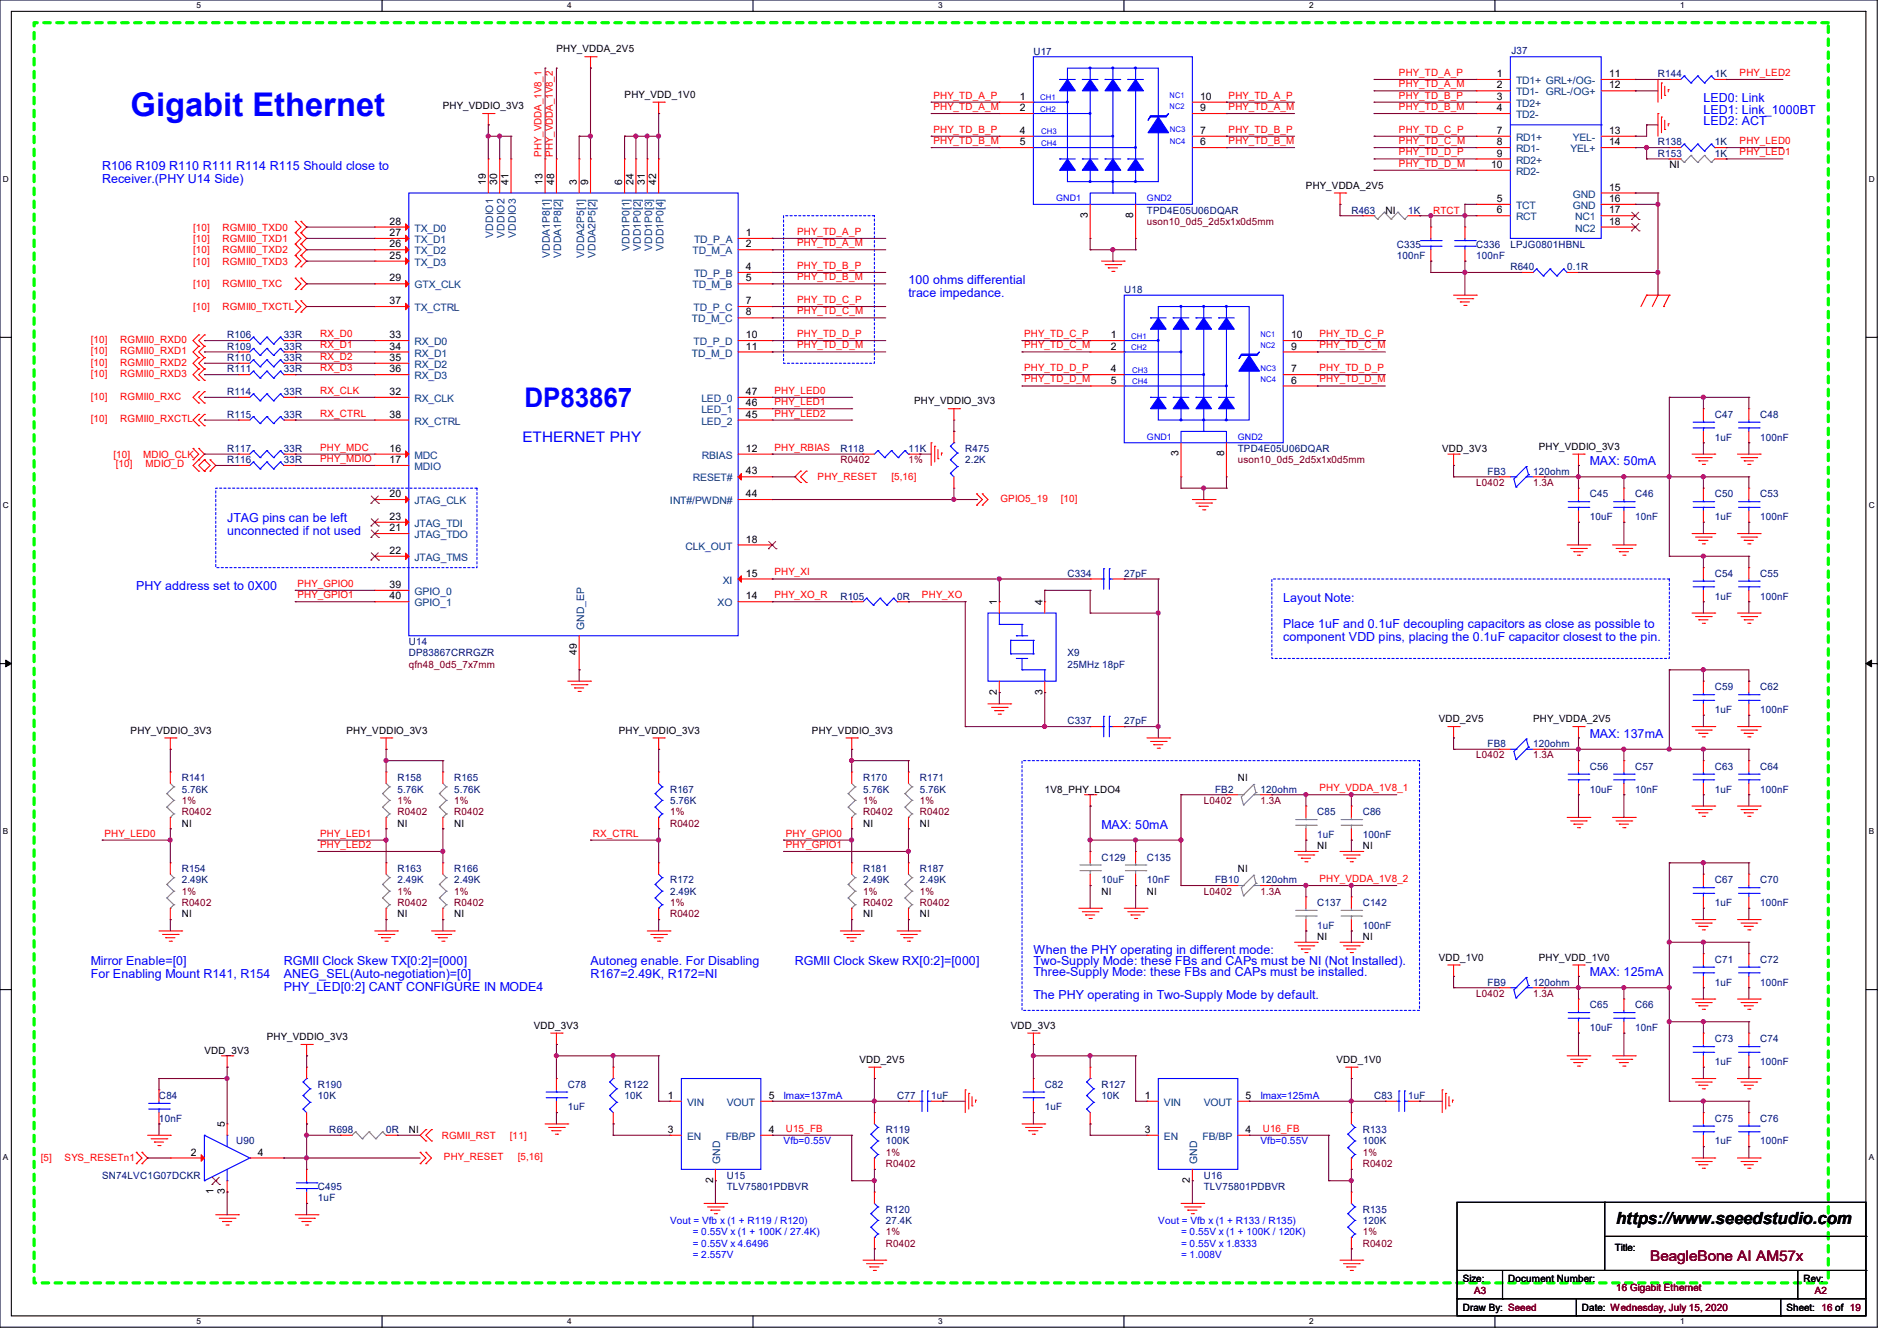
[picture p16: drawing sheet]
<svg xmlns="http://www.w3.org/2000/svg" width="297mm" height="210mm" viewBox="0 0 297 210" stroke-linecap="round" stroke-linejoin="round" font-family="sans-serif">
<defs><g id="words">
<text font-size="5.1" fill="#00f" x="20.4" y="18.1">Gigabit Ethernet</text>
<text font-size="4.2" fill="#00f" x="82.1" y="63.7">DP83867</text>
<text font-size="2.6" x="253" y="191.8">https://www.seeedstudio.com</text>
<text font-size="2.3" fill="#00f" x="81.8" y="69.3">ETHERNET PHY</text>
<text font-size="2.3" fill="#800000" x="258.4" y="197.5">BeagleBone AI AM57x</text>
<g font-size="1.9" fill="#00f">
<text x="266.7" y="16">LED0: Link</text>
<text x="266.7" y="17.8">LED1: Link_1000BT</text>
<text x="266.7" y="19.6">LED2: ACT</text>
<text x="16" y="26.7">R106 R109 R110 R111 R114 R115 Should close to</text>
<text x="16" y="28.7">Receiver.(PHY U14 Side)</text>
<text x="142.2" y="44.4">100 ohms differential</text>
<text x="142.2" y="46.5">trace impedance.</text>
<text x="248.9" y="72.9">MAX: 50mA</text>
<text x="35.6" y="81.8">JTAG pins can be left</text>
<text x="35.6" y="83.8">unconnected if not used</text>
<text x="21.3" y="92.5">PHY address set to 0X00</text>
<text x="200.9" y="94.2">Layout Note:</text>
<text x="200.9" y="98.3">Place 1uF and 0.1uF decoupling capacitors as close as possible to</text>
<text x="200.9" y="100.3">component VDD pins, placing the 0.1uF capacitor closest to the pin.</text>
<text x="248.9" y="115.6">MAX: 137mA</text>
<text x="172.5" y="129.8">MAX: 50mA</text>
<text x="161.8" y="149.4">When the PHY operating in different mode:</text>
<text x="14.2" y="151.1">Mirror Enable=[0]</text>
<text x="14.2" y="153.2">For Enabling Mount R141, R154</text>
<text x="44.4" y="151.1">RGMII Clock Skew TX[0:2]=[000]</text>
<text x="44.4" y="153.2">ANEG_SEL(Auto-negotiation)=[0]</text>
<text x="44.4" y="155.2">PHY_LED[0:2] CANT CONFIGURE IN MODE4</text>
<text x="92.5" y="151.1">Autoneg enable. For Disabling</text>
<text x="92.5" y="153.2">R167=2.49K, R172=NI</text>
<text x="124.5" y="151.1">RGMII Clock Skew RX[0:2]=[000]</text>
<text x="161.8" y="151.1">Two-Supply Mode: these FBs and CAPs must be NI (Not Installed).</text>
<text x="161.8" y="152.9">Three-Supply Mode: these FBs and CAPs must be installed.</text>
<text x="248.9" y="152.9">MAX: 125mA</text>
<text x="161.8" y="156.5">The PHY operating in Two-Supply Mode by default.</text>
</g>
<g font-size="1.6">
<text x="87.1" y="8.2">PHY_VDDA_2V5</text>
<text x="69.3" y="17.1">PHY_VDDIO_3V3</text>
<text x="97.8" y="15.3">PHY_VDD_1V0</text>
<text x="159.7" y="15.6">1</text>
<text x="159.7" y="17.4">2</text>
<text x="187.9" y="17.4">9</text>
<text x="187.9" y="15.6">10</text>
<text x="234.4" y="15.6">3</text>
<text x="234.4" y="12.1">1</text>
<text x="234.4" y="13.8">2</text>
<text x="234.4" y="17.4">4</text>
<text x="251.9" y="12.1">11</text>
<text x="251.9" y="13.8">12</text>
<text x="159.7" y="21">4</text>
<text x="159.7" y="22.7">5</text>
<text x="187.9" y="22.7">6</text>
<text x="187.9" y="21">7</text>
<text x="234.4" y="21">7</text>
<text x="234.4" y="22.7">8</text>
<text x="251.9" y="21">13</text>
<text x="251.9" y="22.7">14</text>
<text x="76.1" y="29" transform="rotate(-90 76.1 29)">19</text>
<text x="77.9" y="29" transform="rotate(-90 77.9 29)">30</text>
<text x="79.6" y="29" transform="rotate(-90 79.6 29)">41</text>
<text x="85" y="29" transform="rotate(-90 85 29)">13</text>
<text x="86.7" y="29" transform="rotate(-90 86.7 29)">48</text>
<text x="90.3" y="29" transform="rotate(-90 90.3 29)">3</text>
<text x="92.1" y="29" transform="rotate(-90 92.1 29)">9</text>
<text x="97.4" y="29" transform="rotate(-90 97.4 29)">6</text>
<text x="99.2" y="29" transform="rotate(-90 99.2 29)">24</text>
<text x="101" y="29" transform="rotate(-90 101 29)">31</text>
<text x="102.7" y="29" transform="rotate(-90 102.7 29)">42</text>
<text x="204.5" y="29.5">PHY_VDDA_2V5</text>
<text x="233.5" y="26.3">10</text>
<text x="234.4" y="24.5">9</text>
<text x="251.9" y="29.8">15</text>
<text x="261.4" y="26.3">NI</text>
<text x="61" y="35.2">28</text>
<text x="170.3" y="34.1" transform="rotate(-90 170.3 34.1)">3</text>
<text x="177.4" y="34.1" transform="rotate(-90 177.4 34.1)">8</text>
<text x="216.9" y="33.4">NI</text>
<text x="234.4" y="33.4">6</text>
<text x="234.4" y="31.6">5</text>
<text x="251.9" y="31.6">16</text>
<text x="251.9" y="33.4">17</text>
<text x="251.9" y="35.2">18</text>
<text x="61" y="40.5">25</text>
<text x="61" y="38.7">26</text>
<text x="61" y="37">27</text>
<text x="116.8" y="37">1</text>
<text x="116.8" y="38.7">2</text>
<text x="61" y="44.1">29</text>
<text x="61" y="47.6">37</text>
<text x="116.8" y="42.3">4</text>
<text x="116.8" y="44.1">5</text>
<text x="116.8" y="47.6">7</text>
<text x="61" y="53">33</text>
<text x="116.8" y="49.4">8</text>
<text x="116.8" y="53">10</text>
<text x="173.9" y="53">1</text>
<text x="202.1" y="53">10</text>
<text x="61" y="54.7">34</text>
<text x="61" y="56.5">35</text>
<text x="61" y="58.3">36</text>
<text x="116.8" y="54.7">11</text>
<text x="173.9" y="54.7">2</text>
<text x="173.9" y="58.3">4</text>
<text x="202.1" y="58.3">7</text>
<text x="202.1" y="54.7">9</text>
<text x="61" y="61.8">32</text>
<text x="61" y="65.4">38</text>
<text x="116.8" y="65.4">45</text>
<text x="116.8" y="63.6">46</text>
<text x="116.8" y="61.8">47</text>
<text x="143.1" y="63.3">PHY_VDDIO_3V3</text>
<text x="173.9" y="60.1">5</text>
<text x="202.1" y="60.1">6</text>
<text x="61" y="70.7">16</text>
<text x="116.8" y="70.7">12</text>
<text x="184.5" y="71.5" transform="rotate(-90 184.5 71.5)">3</text>
<text x="191.6" y="71.5" transform="rotate(-90 191.6 71.5)">8</text>
<text x="225.8" y="70.8">VDD_3V3</text>
<text x="240.9" y="70.4">PHY_VDDIO_3V3</text>
<text x="61" y="72.5">17</text>
<text x="61" y="77.9">20</text>
<text x="116.8" y="74.3">43</text>
<text x="116.8" y="77.9">44</text>
<text x="61" y="81.4">23</text>
<text x="61" y="83.2">21</text>
<text x="61" y="86.7">22</text>
<text x="116.8" y="85">18</text>
<text x="61" y="92.1">39</text>
<text x="61" y="93.9">40</text>
<text x="116.8" y="90.3">15</text>
<text x="116.8" y="93.9">14</text>
<text x="156.1" y="94.8" transform="rotate(-90 156.1 94.8)">1</text>
<text x="163.2" y="94.8" transform="rotate(-90 163.2 94.8)">4</text>
<text x="90.3" y="102.6" transform="rotate(-90 90.3 102.6)">49</text>
<text x="156.1" y="108.8" transform="rotate(-90 156.1 108.8)">2</text>
<text x="163.2" y="108.8" transform="rotate(-90 163.2 108.8)">3</text>
<text x="225.3" y="113.1">VDD_2V5</text>
<text x="240" y="113.1">PHY_VDDA_2V5</text>
<text x="20.4" y="114.9">PHY_VDDIO_3V3</text>
<text x="54.2" y="114.9">PHY_VDDIO_3V3</text>
<text x="96.9" y="114.9">PHY_VDDIO_3V3</text>
<text x="127.1" y="114.9">PHY_VDDIO_3V3</text>
<text x="163.6" y="124.1">1V8_PHY_LDO4</text>
<text x="193.8" y="122.3">NI</text>
<text x="28.4" y="129.5">NI</text>
<text x="62.2" y="129.5">NI</text>
<text x="71.1" y="129.5">NI</text>
<text x="135.1" y="129.5">NI</text>
<text x="144" y="129.5">NI</text>
<text x="193.8" y="136.6">NI</text>
<text x="206.2" y="133">NI</text>
<text x="213.4" y="133">NI</text>
<text x="28.4" y="143.7">NI</text>
<text x="62.2" y="143.7">NI</text>
<text x="71.1" y="143.7">NI</text>
<text x="135.1" y="143.7">NI</text>
<text x="144" y="143.7">NI</text>
<text x="172.5" y="140.1">NI</text>
<text x="179.6" y="140.1">NI</text>
<text x="206.2" y="147.2">NI</text>
<text x="213.4" y="147.2">NI</text>
<text x="225.3" y="150.4">VDD_1V0</text>
<text x="240.9" y="150.4">PHY_VDD_1V0</text>
<text x="83.6" y="161.1">VDD_3V3</text>
<text x="158.2" y="161.1">VDD_3V3</text>
<text x="32" y="165">VDD_3V3</text>
<text x="41.8" y="162.9">PHY_VDDIO_3V3</text>
<text x="134.6" y="166.5">VDD_2V5</text>
<text x="209.3" y="166.5">VDD_1V0</text>
<text x="104.6" y="172.1">1</text>
<text x="120.4" y="172.1">5</text>
<text x="179.2" y="172.1">1</text>
<text x="195" y="172.1">5</text>
<text x="35.2" y="176.6" transform="rotate(-90 35.2 176.6)">5</text>
<text x="64" y="177.5">NI</text>
<text x="104.6" y="177.4">3</text>
<text x="120.4" y="177.4">4</text>
<text x="179.2" y="177.4">3</text>
<text x="195" y="177.4">4</text>
<text x="29.9" y="181">2</text>
<text x="40.3" y="181">4</text>
<text x="111.6" y="185.2" transform="rotate(-90 111.6 185.2)">2</text>
<text x="186.3" y="185.2" transform="rotate(-90 186.3 185.2)">2</text>
<text x="33.4" y="187" transform="rotate(-90 33.4 187)">1</text>
<text x="35.2" y="187" transform="rotate(-90 35.2 187)">3</text>
<text x="252.8" y="196">Title:</text>
<text x="229" y="200.7">Size:</text>
<text x="236.1" y="200.7">Document Number:</text>
<text x="282.4" y="200.7">Rev:</text>
<text x="229" y="205.4">Draw By: Seeed</text>
<text x="247.7" y="205.4">Date: Wednesday, July 15, 2020</text>
<text x="279.7" y="205.4">Sheet: 16 of 19</text>
</g>
<g font-size="1.6" fill="#000080">
<text x="161.8" y="8.6">U17</text>
<text x="236.6" y="8.4">J37</text>
<text x="259.6" y="12.1">R144</text>
<text x="268.5" y="12.1">1K</text>
<text x="259.6" y="22.8">R138</text>
<text x="268.5" y="22.8">1K</text>
<text x="259.6" y="24.6">R153</text>
<text x="268.5" y="24.6">1K</text>
<text x="179.6" y="33.4">TPD4E05U06DQAR</text>
<text x="211.6" y="33.4">R463</text>
<text x="220.5" y="33.4">1K</text>
<text x="218.7" y="38.8">C335</text>
<text x="218.7" y="40.6">100nF</text>
<text x="231.1" y="38.8">C336</text>
<text x="231.1" y="40.6">100nF</text>
<text x="236.5" y="38.8">LPJG0801HBNL</text>
<text x="176" y="45.9">U18</text>
<text x="236.5" y="42.3">R640</text>
<text x="245.4" y="42.3">0.1R</text>
<text x="35.6" y="53">R106</text>
<text x="44.4" y="53">33R</text>
<text x="35.6" y="54.8">R109</text>
<text x="35.6" y="56.6">R110</text>
<text x="35.6" y="58.3">R111</text>
<text x="44.4" y="54.8">33R</text>
<text x="44.4" y="56.6">33R</text>
<text x="44.4" y="58.3">33R</text>
<text x="35.6" y="65.4">R115</text>
<text x="35.6" y="61.9">R114</text>
<text x="44.4" y="65.4">33R</text>
<text x="44.4" y="61.9">33R</text>
<text x="268.5" y="65.4">C47</text>
<text x="275.6" y="65.4">C48</text>
<text x="35.6" y="70.8">R117</text>
<text x="44.4" y="70.8">33R</text>
<text x="131.6" y="70.8">R118</text>
<text x="142.2" y="70.8">11K</text>
<text x="151.1" y="70.8">R475</text>
<text x="193.8" y="70.8">TPD4E05U06DQAR</text>
<text x="268.5" y="69">1uF</text>
<text x="275.6" y="69">100nF</text>
<text x="35.6" y="72.6">R116</text>
<text x="44.4" y="72.6">33R</text>
<text x="151.1" y="72.6">2.2K</text>
<text x="232.9" y="74.3">FB3</text>
<text x="240" y="74.3">120ohm</text>
<text x="248.9" y="77.9">C45</text>
<text x="256" y="77.9">C46</text>
<text x="268.5" y="77.9">C50</text>
<text x="275.6" y="77.9">C53</text>
<text x="248.9" y="81.4">10uF</text>
<text x="256" y="81.4">10nF</text>
<text x="268.5" y="81.4">1uF</text>
<text x="275.6" y="81.4">100nF</text>
<text x="131.6" y="93.9">R105</text>
<text x="140.5" y="93.9">0R</text>
<text x="167.1" y="90.3">C334</text>
<text x="176" y="90.3">27pF</text>
<text x="268.5" y="90.3">C54</text>
<text x="268.5" y="93.9">1uF</text>
<text x="275.6" y="90.3">C55</text>
<text x="275.6" y="93.9">100nF</text>
<text x="64" y="101">U14</text>
<text x="64" y="102.8">DP83867CRRGZR</text>
<text x="167.1" y="102.8">X9</text>
<text x="167.1" y="104.6">25MHz 18pF</text>
<text x="167.1" y="113.5">C337</text>
<text x="176" y="113.5">27pF</text>
<text x="268.5" y="108.1">C59</text>
<text x="268.5" y="111.7">1uF</text>
<text x="275.6" y="108.1">C62</text>
<text x="275.6" y="111.7">100nF</text>
<text x="232.9" y="117">FB8</text>
<text x="240" y="117">120ohm</text>
<text x="28.4" y="122.3">R141</text>
<text x="28.4" y="124.1">5.76K</text>
<text x="62.2" y="122.3">R158</text>
<text x="62.2" y="124.1">5.76K</text>
<text x="71.1" y="122.3">R165</text>
<text x="71.1" y="124.1">5.76K</text>
<text x="104.9" y="124.1">R167</text>
<text x="104.9" y="125.9">5.76K</text>
<text x="135.1" y="122.3">R170</text>
<text x="135.1" y="124.1">5.76K</text>
<text x="144" y="122.3">R171</text>
<text x="144" y="124.1">5.76K</text>
<text x="190.2" y="124.1">FB2</text>
<text x="197.3" y="124.1">120ohm</text>
<text x="248.9" y="120.6">C56</text>
<text x="248.9" y="124.1">10uF</text>
<text x="256" y="120.6">C57</text>
<text x="256" y="124.1">10nF</text>
<text x="268.5" y="120.6">C63</text>
<text x="268.5" y="124.1">1uF</text>
<text x="275.6" y="120.6">C64</text>
<text x="275.6" y="124.1">100nF</text>
<text x="206.2" y="127.7">C85</text>
<text x="206.2" y="131.2">1uF</text>
<text x="213.4" y="127.7">C86</text>
<text x="213.4" y="131.2">100nF</text>
<text x="28.4" y="136.6">R154</text>
<text x="62.2" y="136.6">R163</text>
<text x="71.1" y="136.6">R166</text>
<text x="135.1" y="136.6">R181</text>
<text x="144" y="136.6">R187</text>
<text x="172.5" y="134.8">C129</text>
<text x="179.6" y="134.8">C135</text>
<text x="28.4" y="138.3">2.49K</text>
<text x="62.2" y="138.3">2.49K</text>
<text x="71.1" y="138.3">2.49K</text>
<text x="104.9" y="138.3">R172</text>
<text x="104.9" y="140.1">2.49K</text>
<text x="135.1" y="138.3">2.49K</text>
<text x="144" y="138.3">2.49K</text>
<text x="172.5" y="138.3">10uF</text>
<text x="179.6" y="138.3">10nF</text>
<text x="190.2" y="138.3">FB10</text>
<text x="197.3" y="138.3">120ohm</text>
<text x="206.2" y="141.9">C137</text>
<text x="213.4" y="141.9">C142</text>
<text x="268.5" y="138.3">C67</text>
<text x="268.5" y="141.9">1uF</text>
<text x="275.6" y="138.3">C70</text>
<text x="275.6" y="141.9">100nF</text>
<text x="206.2" y="145.5">1uF</text>
<text x="213.4" y="145.5">100nF</text>
<text x="232.9" y="154.3">FB9</text>
<text x="240" y="154.3">120ohm</text>
<text x="268.5" y="150.8">C71</text>
<text x="268.5" y="154.3">1uF</text>
<text x="275.6" y="150.8">C72</text>
<text x="275.6" y="154.3">100nF</text>
<text x="248.9" y="157.9">C65</text>
<text x="248.9" y="161.5">10uF</text>
<text x="256" y="157.9">C66</text>
<text x="256" y="161.5">10nF</text>
<text x="268.5" y="163.2">C73</text>
<text x="268.5" y="166.8">1uF</text>
<text x="275.6" y="163.2">C74</text>
<text x="275.6" y="166.8">100nF</text>
<text x="24.9" y="172.1">C84</text>
<text x="49.8" y="170.3">R190</text>
<text x="49.8" y="172.1">10K</text>
<text x="88.9" y="170.3">C78</text>
<text x="88.9" y="173.9">1uF</text>
<text x="97.8" y="170.3">R122</text>
<text x="97.8" y="172.1">10K</text>
<text x="140.5" y="172.1">C77</text>
<text x="145.8" y="172.1">1uF</text>
<text x="163.6" y="170.3">C82</text>
<text x="163.6" y="173.9">1uF</text>
<text x="172.5" y="170.3">R127</text>
<text x="172.5" y="172.1">10K</text>
<text x="215.1" y="172.1">C83</text>
<text x="220.5" y="172.1">1uF</text>
<text x="24.9" y="175.7">10nF</text>
<text x="37" y="179.2">U90</text>
<text x="51.6" y="177.5">R698</text>
<text x="60.4" y="177.5">0R</text>
<text x="138.7" y="177.5">R119</text>
<text x="138.7" y="179.2">100K</text>
<text x="213.4" y="177.5">R133</text>
<text x="213.4" y="179.2">100K</text>
<text x="268.5" y="175.7">C75</text>
<text x="268.5" y="179.2">1uF</text>
<text x="275.6" y="175.7">C76</text>
<text x="275.6" y="179.2">100nF</text>
<text x="16" y="184.6">SN74LVC1G07DCKR</text>
<text x="113.8" y="184.6">U15</text>
<text x="188.5" y="184.6">U16</text>
<text x="49.8" y="186.3">C495</text>
<text x="49.8" y="188.1">1uF</text>
<text x="113.8" y="186.3">TLV75801PDBVR</text>
<text x="138.7" y="189.9">R120</text>
<text x="138.7" y="191.7">27.4K</text>
<text x="188.5" y="186.3">TLV75801PDBVR</text>
<text x="213.4" y="189.9">R135</text>
<text x="213.4" y="191.7">120K</text>
</g>
<g font-size="1.6" fill="#f00">
<text x="219" y="11.9">PHY_TD_A_P</text>
<text x="272.4" y="11.9">PHY_LED2</text>
<text x="146.1" y="15.5">PHY_TD_A_P</text>
<text x="146.1" y="17.2">PHY_TD_A_M</text>
<text x="192.4" y="15.5">PHY_TD_A_P</text>
<text x="192.4" y="17.2">PHY_TD_A_M</text>
<text x="219" y="13.7">PHY_TD_A_M</text>
<text x="219" y="15.5">PHY_TD_B_P</text>
<text x="219" y="17.2">PHY_TD_B_M</text>
<text x="146.1" y="20.8">PHY_TD_B_P</text>
<text x="146.1" y="22.6">PHY_TD_B_M</text>
<text x="192.4" y="20.8">PHY_TD_B_P</text>
<text x="192.4" y="22.6">PHY_TD_B_M</text>
<text x="219" y="20.8">PHY_TD_C_P</text>
<text x="219" y="22.6">PHY_TD_C_M</text>
<text x="272.4" y="22.6">PHY_LED0</text>
<text x="84.8" y="24.6" transform="rotate(-90 84.8 24.6)">PHY_VDDA_1V8_1</text>
<text x="86.6" y="24.6" transform="rotate(-90 86.6 24.6)">PHY_VDDA_1V8_2</text>
<text x="219" y="24.3">PHY_TD_D_P</text>
<text x="219" y="26.1">PHY_TD_D_M</text>
<text x="272.4" y="24.3">PHY_LED1</text>
<text x="224.4" y="33.4">RTCT</text>
<text x="30.2" y="36.1">[10]</text>
<text x="30.2" y="37.9">[10]</text>
<text x="30.2" y="39.7">[10]</text>
<text x="30.2" y="41.4">[10]</text>
<text x="34.8" y="36.1">RGMII0_TXD0</text>
<text x="34.8" y="37.9">RGMII0_TXD1</text>
<text x="34.8" y="39.7">RGMII0_TXD2</text>
<text x="34.8" y="41.4">RGMII0_TXD3</text>
<text x="124.8" y="36.8">PHY_TD_A_P</text>
<text x="124.8" y="38.6">PHY_TD_A_M</text>
<text x="30.2" y="45">[10]</text>
<text x="34.8" y="45">RGMII0_TXC</text>
<text x="124.8" y="42.1">PHY_TD_B_P</text>
<text x="124.8" y="43.9">PHY_TD_B_M</text>
<text x="124.8" y="47.5">PHY_TD_C_P</text>
<text x="14.2" y="53.7">[10]</text>
<text x="18.8" y="53.7">RGMII0_RXD0</text>
<text x="30.2" y="48.6">[10]</text>
<text x="34.8" y="48.6">RGMII0_TXCTL</text>
<text x="50.1" y="52.8">RX_D0</text>
<text x="124.8" y="49.2">PHY_TD_C_M</text>
<text x="124.8" y="52.8">PHY_TD_D_P</text>
<text x="160.4" y="52.8">PHY_TD_C_P</text>
<text x="206.6" y="52.8">PHY_TD_C_P</text>
<text x="14.2" y="55.5">[10]</text>
<text x="14.2" y="57.3">[10]</text>
<text x="14.2" y="59.1">[10]</text>
<text x="18.8" y="55.5">RGMII0_RXD1</text>
<text x="18.8" y="57.3">RGMII0_RXD2</text>
<text x="18.8" y="59.1">RGMII0_RXD3</text>
<text x="50.1" y="54.6">RX_D1</text>
<text x="50.1" y="56.3">RX_D2</text>
<text x="50.1" y="58.1">RX_D3</text>
<text x="124.8" y="54.6">PHY_TD_D_M</text>
<text x="160.4" y="54.6">PHY_TD_C_M</text>
<text x="160.4" y="58.1">PHY_TD_D_P</text>
<text x="160.4" y="59.9">PHY_TD_D_M</text>
<text x="206.6" y="54.6">PHY_TD_C_M</text>
<text x="206.6" y="58.1">PHY_TD_D_P</text>
<text x="206.6" y="59.9">PHY_TD_D_M</text>
<text x="14.2" y="62.6">[10]</text>
<text x="18.8" y="62.6">RGMII0_RXC</text>
<text x="50.1" y="61.7">RX_CLK</text>
<text x="50.1" y="65.2">RX_CTRL</text>
<text x="121.2" y="61.7">PHY_LED0</text>
<text x="121.2" y="63.5">PHY_LED1</text>
<text x="121.2" y="65.2">PHY_LED2</text>
<text x="14.2" y="66.2">[10]</text>
<text x="18.8" y="66.2">RGMII0_RXCTL</text>
<text x="22.4" y="71.7">MDIO_CLK</text>
<text x="50.1" y="70.6">PHY_MDC</text>
<text x="121.2" y="70.6">PHY_RBIAS</text>
<text x="18.1" y="73.1">[10]</text>
<text x="22.8" y="73.1">MDIO_D</text>
<text x="50.1" y="72.3">PHY_MDIO</text>
<text x="128" y="75.2">PHY_RESET</text>
<text x="139.6" y="75.2">[5,16]</text>
<text x="156.6" y="78.6">GPIO5_19</text>
<text x="166.1" y="78.6">[10]</text>
<text x="46.6" y="91.9">PHY_GPIO0</text>
<text x="46.6" y="93.7">PHY_GPIO1</text>
<text x="121.2" y="90.1">PHY_XI</text>
<text x="121.2" y="93.7">PHY_XO_R</text>
<text x="144.4" y="93.7">PHY_XO</text>
<text x="206.6" y="123.9">PHY_VDDA_1V8_1</text>
<text x="16.3" y="131">PHY_LED0</text>
<text x="50.1" y="131">PHY_LED1</text>
<text x="92.8" y="131">RX_CTRL</text>
<text x="123" y="131">PHY_GPIO0</text>
<text x="50.1" y="132.8">PHY_LED2</text>
<text x="123" y="132.8">PHY_GPIO1</text>
<text x="206.6" y="138.1">PHY_VDDA_1V8_2</text>
<text x="69.2" y="178.3">RGMII_RST</text>
<text x="79.8" y="178.3">[11]</text>
<text x="123" y="177.2">U15_FB</text>
<text x="197.7" y="177.2">U16_FB</text>
<text x="6.4" y="181.9">[5]</text>
<text x="10.1" y="181.9">SYS_RESETn1</text>
<text x="69.5" y="181.7">PHY_RESET</text>
<text x="81.1" y="181.7">[5,16]</text>
</g>
<g font-size="1.6" fill="#004080">
<text x="237.4" y="16.7">TD2+</text>
<text x="237.4" y="13.2">TD1+ GRL+/OG-</text>
<text x="237.4" y="14.9">TD1- GRL-/OG+</text>
<text x="237.4" y="22.1">RD1+</text>
<text x="237.4" y="23.8">RD1-</text>
<text x="237.4" y="18.5">TD2-</text>
<text x="245.9" y="23.8">YEL+</text>
<text x="246.2" y="22.1">YEL-</text>
<text x="237.4" y="25.6">RD2+</text>
<text x="237.4" y="27.4">RD2-</text>
<text x="237.4" y="34.5">RCT</text>
<text x="237.4" y="32.7">TCT</text>
<text x="246.2" y="30.9">GND</text>
<text x="246.2" y="32.7">GND</text>
<text x="246.6" y="34.5">NC1</text>
<text x="64.9" y="41.6">TX_D3</text>
<text x="64.9" y="39.8">TX_D2</text>
<text x="64.9" y="38.1">TX_D1</text>
<text x="64.9" y="36.3">TX_D0</text>
<text x="77.2" y="37.2" transform="rotate(-90 77.2 37.2)">VDDIO1</text>
<text x="79" y="37.2" transform="rotate(-90 79 37.2)">VDDIO2</text>
<text x="80.8" y="37.2" transform="rotate(-90 80.8 37.2)">VDDIO3</text>
<text x="86.1" y="40.4" transform="rotate(-90 86.1 40.4)">VDDA1P8[1]</text>
<text x="87.9" y="40.4" transform="rotate(-90 87.9 40.4)">VDDA1P8[2]</text>
<text x="91.4" y="40.4" transform="rotate(-90 91.4 40.4)">VDDA2P5[1]</text>
<text x="93.2" y="40.4" transform="rotate(-90 93.2 40.4)">VDDA2P5[2]</text>
<text x="98.6" y="39.3" transform="rotate(-90 98.6 39.3)">VDD1P0[1]</text>
<text x="100.3" y="39.3" transform="rotate(-90 100.3 39.3)">VDD1P0[2]</text>
<text x="102.1" y="39.3" transform="rotate(-90 102.1 39.3)">VDD1P0[3]</text>
<text x="103.9" y="39.3" transform="rotate(-90 103.9 39.3)">VDD1P0[4]</text>
<text x="108.4" y="39.8">TD_M_A</text>
<text x="108.7" y="38.1">TD_P_A</text>
<text x="246.6" y="36.3">NC2</text>
<text x="64.9" y="45.2">GTX_CLK</text>
<text x="108.4" y="45.2">TD_M_B</text>
<text x="108.7" y="43.4">TD_P_B</text>
<text x="64.9" y="48.7">TX_CTRL</text>
<text x="108.3" y="50.5">TD_M_C</text>
<text x="108.6" y="48.7">TD_P_C</text>
<text x="64.9" y="54.1">RX_D0</text>
<text x="64.9" y="55.8">RX_D1</text>
<text x="64.9" y="57.6">RX_D2</text>
<text x="64.9" y="59.4">RX_D3</text>
<text x="108.3" y="55.8">TD_M_D</text>
<text x="108.6" y="54.1">TD_P_D</text>
<text x="64.9" y="63">RX_CLK</text>
<text x="109.8" y="64.7">LED_1</text>
<text x="109.8" y="63">LED_0</text>
<text x="64.9" y="66.5">RX_CTRL</text>
<text x="64.9" y="71.8">MDC</text>
<text x="109.8" y="66.5">LED_2</text>
<text x="109.9" y="71.8">RBIAS</text>
<text x="64.9" y="73.6">MDIO</text>
<text x="108.5" y="75.4">RESET#</text>
<text x="64.9" y="79">JTAG_CLK</text>
<text x="64.9" y="82.5">JTAG_TDI</text>
<text x="104.9" y="79">INT#/PWDN#</text>
<text x="64.9" y="84.3">JTAG_TDO</text>
<text x="64.9" y="87.8">JTAG_TMS</text>
<text x="107.3" y="86.1">CLK_OUT</text>
<text x="64.9" y="93.2">GPIO_0</text>
<text x="64.9" y="95">GPIO_1</text>
<text x="112.4" y="95">XO</text>
<text x="113.2" y="91.4">XI</text>
<text x="91.4" y="98.7" transform="rotate(-90 91.4 98.7)">GND_EP</text>
<text x="107.6" y="173.2">VIN</text>
<text x="113.8" y="173.2">VOUT</text>
<text x="182.2" y="173.2">VIN</text>
<text x="188.5" y="173.2">VOUT</text>
<text x="107.6" y="178.5">EN</text>
<text x="113.6" y="178.5">FB/BP</text>
<text x="182.2" y="178.5">EN</text>
<text x="188.3" y="178.5">FB/BP</text>
<text x="112.8" y="182.2" transform="rotate(-90 112.8 182.2)">GND</text>
<text x="187.5" y="182.2" transform="rotate(-90 187.5 182.2)">GND</text>
</g>
<g font-size="1.6" fill="#800000">
<text x="179.6" y="35.2">uson10_0d5_2d5x1x0d5mm</text>
<text x="131.6" y="72.6">R0402</text>
<text x="142.2" y="72.6">1%</text>
<text x="193.8" y="72.6">uson10_0d5_2d5x1x0d5mm</text>
<text x="231.1" y="76.1">L0402</text>
<text x="240" y="76.1">1.3A</text>
<text x="64" y="104.6">qfn48_0d5_7x7mm</text>
<text x="231.1" y="118.8">L0402</text>
<text x="240" y="118.8">1.3A</text>
<text x="28.4" y="125.9">1%</text>
<text x="62.2" y="125.9">1%</text>
<text x="71.1" y="125.9">1%</text>
<text x="135.1" y="125.9">1%</text>
<text x="144" y="125.9">1%</text>
<text x="188.5" y="125.9">L0402</text>
<text x="197.4" y="125.9">1.3A</text>
<text x="28.4" y="127.7">R0402</text>
<text x="62.2" y="127.7">R0402</text>
<text x="71.1" y="127.7">R0402</text>
<text x="104.9" y="127.7">1%</text>
<text x="104.9" y="129.5">R0402</text>
<text x="135.1" y="127.7">R0402</text>
<text x="144" y="127.7">R0402</text>
<text x="28.4" y="140.1">1%</text>
<text x="28.4" y="141.9">R0402</text>
<text x="62.2" y="140.1">1%</text>
<text x="62.2" y="141.9">R0402</text>
<text x="71.1" y="140.1">1%</text>
<text x="71.1" y="141.9">R0402</text>
<text x="104.9" y="141.9">1%</text>
<text x="104.9" y="143.7">R0402</text>
<text x="135.1" y="140.1">1%</text>
<text x="135.1" y="141.9">R0402</text>
<text x="144" y="140.1">1%</text>
<text x="144" y="141.9">R0402</text>
<text x="188.5" y="140.1">L0402</text>
<text x="197.4" y="140.1">1.3A</text>
<text x="231.1" y="156.1">L0402</text>
<text x="240" y="156.1">1.3A</text>
<text x="138.7" y="181">1%</text>
<text x="138.7" y="182.8">R0402</text>
<text x="213.4" y="181">1%</text>
<text x="213.4" y="182.8">R0402</text>
<text x="138.7" y="193.5">1%</text>
<text x="138.7" y="195.2">R0402</text>
<text x="213.4" y="193.5">1%</text>
<text x="213.4" y="195.2">R0402</text>
<text x="230.8" y="202.7">A3</text>
<text x="253" y="202.2">16 Gigabit Ethernet</text>
<text x="284.1" y="202.7">A2</text>
</g>
<g font-size="1.6" fill="#00f">
<text x="122.7" y="172.1">Imax=137mA</text>
<text x="197.4" y="172.1">Imax=125mA</text>
<text x="122.7" y="179.2">Vfb=0.55V</text>
<text x="197.4" y="179.2">Vfb=0.55V</text>
<text x="104.9" y="191.7">Vout = Vfb x (1 + R119 / R120)</text>
<text x="181.4" y="191.7">Vout = Vfb x (1 + R133 / R135)</text>
<text x="108.5" y="197">= 2.557V</text>
<text x="108.5" y="193.5">= 0.55V x (1 + 100K / 27.4K)</text>
<text x="108.5" y="195.2">= 0.55V x 4.6496</text>
<text x="184.9" y="193.5">= 0.55V x (1 + 100K / 120K)</text>
<text x="184.9" y="197">= 1.008V</text>
<text x="184.9" y="195.2">= 0.55V x 1.8333</text>
</g>
<g font-size="1.4" fill="#00f">
<text x="165.4" y="31.5">GND1</text>
<text x="179.6" y="31.5">GND2</text>
<text x="179.6" y="68.9">GND1</text>
<text x="193.8" y="68.9">GND2</text>
</g>
<g font-size="1.3">
<text x="30.8" y="1.3">5</text>
<text x="88.8" y="1.3">4</text>
<text x="146.9" y="1.3">3</text>
<text x="205" y="1.3">2</text>
<text x="263.1" y="1.3">1</text>
<text x=".5" y="28.4">D</text>
<text x="292.6" y="28.4">D</text>
<text x=".5" y="79.5">C</text>
<text x="292.6" y="79.5">C</text>
<text x=".5" y="130.6">B</text>
<text x="292.6" y="130.6">B</text>
<text x=".5" y="181.7">A</text>
<text x="292.6" y="181.7">A</text>
<text x="30.8" y="207.4">5</text>
<text x="88.8" y="207.4">4</text>
<text x="146.9" y="207.4">3</text>
<text x="205" y="207.4">2</text>
<text x="263.1" y="207.4">1</text>
</g>
<g font-size="1.2" fill="#00f">
<text x="162.9" y="15.7">CH1</text>
<text x="162.9" y="17.5">CH2</text>
<text x="183.1" y="15.4">NC1</text>
<text x="183.1" y="17.1">NC2</text>
<text x="163" y="22.8">CH4</text>
<text x="163" y="21">CH3</text>
<text x="183.1" y="20.7">NC3</text>
<text x="183.1" y="22.5">NC4</text>
<text x="177.1" y="53">CH1</text>
<text x="197.4" y="52.7">NC1</text>
<text x="177.1" y="54.8">CH2</text>
<text x="177.2" y="58.4">CH3</text>
<text x="197.4" y="54.5">NC2</text>
<text x="197.4" y="58">NC3</text>
<text x="197.4" y="59.8">NC4</text>
<text x="177.2" y="60.2">CH4</text>
</g>
</g></defs>
<path d="M0 0h293.9v207.9h-293.9zM1.8 1.8h290.3v204.3h-290.3z" fill="none" stroke="#000" stroke-width=".17"/>
<g fill="#fff">
<path d="M30.8 .2h.7v1.4h-.7z"/>
<path d="M30.8 206.2h.7v1.4h-.7z"/>
</g>
<path d="M59.8 0v1.8M59.8 206.1v1.8" fill="none" stroke="#000" stroke-width=".17"/>
<g fill="#fff">
<path d="M88.8 .2h.7v1.4h-.7z"/>
<path d="M88.8 206.2h.7v1.4h-.7z"/>
</g>
<path d="M117.9 0v1.8M117.9 206.1v1.8" fill="none" stroke="#000" stroke-width=".17"/>
<g fill="#fff">
<path d="M146.9 .2h.7v1.4h-.7z"/>
<path d="M146.9 206.2h.7v1.4h-.7z"/>
</g>
<path d="M176 0v1.8M176 206.1v1.8" fill="none" stroke="#000" stroke-width=".17"/>
<g fill="#fff">
<path d="M205 .2h.7v1.4h-.7z"/>
<path d="M205 206.2h.7v1.4h-.7z"/>
</g>
<path d="M234.1 0v1.8M234.1 206.1v1.8" fill="none" stroke="#000" stroke-width=".17"/>
<g fill="#fff">
<path d="M263.1 .2h.6v1.4h-.6z"/>
<path d="M263.1 206.2h.6v1.4h-.6z"/>
<path d="M.5 27.3h.9v1.4h-.9z"/>
<path d="M292.6 27.3h.9v1.4h-.9z"/>
<path d="M.5 78.4h.9v1.4h-.9z"/>
<path d="M292.6 78.4h.9v1.4h-.9z"/>
</g>
<path d="M0 52.8h1.8M292.1 52.8h1.8" fill="none" stroke="#000" stroke-width=".17"/>
<g fill="#fff">
<path d="M.5 129.5h.8v1.4h-.8z"/>
<path d="M292.6 129.5h.8v1.4h-.8z"/>
</g>
<path d="M0 103.9h1.8M292.1 103.9h1.8" fill="none" stroke="#000" stroke-width=".17"/>
<path d="M.9 103.4l.9 .5-.9 .5zM292.1 103.9l.9-.5v1z" fill="#000" stroke="#000" stroke-width=".16"/>
<g fill="#fff">
<path d="M.5 180.5h.8v1.4h-.8z"/>
<path d="M292.6 180.5h.8v1.4h-.8z"/>
</g>
<g fill="none" stroke="#000" stroke-width=".17">
<path d="M0 155h1.8M292.1 155h1.8M228.1 188.3h64v17.8h-64zM228.1 199h64M235.2 199v4.4M251.2 188.3h.1M251.2 188.3v10.7M251.2 193.6h40.9M281.5 199v4.4M292.1 199h.1M292.1 193.6h.1M228.1 203.4h.1"/>
<path d="M228.1 203.4h64M235.2 203.4h.1M246.8 206.1h.1M246.8 203.4v2.7M278.8 206.1h.1M278.8 203.4v2.7M281.5 203.4h.1"/>
</g>
<path d="M122.7 33.8h14.2v23.1h-14.2zM33.8 76.5h40.9v12.4h-40.9zM199.1 90.7h62.3v12.4h-62.3zM160 119.1h62.2v39.1h-62.2z" fill="none" stroke="#00f" stroke-width=".17" stroke-dasharray=".3 .3"/>
<path d="M5.3 3.6h281v197.3h-281z" fill="none" stroke="#0f0" stroke-width=".51" stroke-dasharray="1 1"/>
<g fill="none" stroke="#f00" stroke-width=".17">
<path d="M75.6 17.8h1.7M76.5 19.6h.1M76.5 17.8v1.8M77.3 17.8h.1M91.6 8.9h1.7M92.5 10.7h.1M92.5 8.9v1.8M93.3 8.9h.1M102.2 16h1.8M103.1 17.8h.1M103.1 16v1.8M104 16h.1"/>
<path d="M156.5 16h.1M156.5 17.8h.1M156.5 16h5.3M156.5 17.8h5.3M186.7 16h5.3M186.7 17.8h5.3M192 17.8h.1M192 16h.1M231.1 16h.1M231.1 12.4h.1M231.1 14.2h.1M231.1 17.8h.1"/>
<path d="M231.1 16h5.4M231.1 17.8h5.4M231.1 12.4h5.4M231.1 14.2h5.4M250.7 12.4h5.3M250.7 14.2h5.3M256 12.4h.1M256 14.2h.1M259.6 12.4h.1M259.6 17.8h.1M259.6 12.4v3.6M259.6 17.8v3.5"/>
<path d="M260.1 13h.1M260.1 18.3h.1M260.1 13v2.5M260.1 18.3v2.5M260.6 14.9h.1M260.6 13.5v1.4M260.6 18.8v1.5M261.2 14.1h.1M261.2 19.4h.1M261.2 14.1v.3M261.2 19.4v.3M261.4 12.4h.1"/>
<path d="M261.4 12.4h1.7M268.5 12.4h1.8M270.3 12.4h.1M46.2 36.4h.1M46.2 34.7h.1M46.2 38.2h.1M46.2 34.7l.9 .9-.9 .8M46.2 36.4l.9 .9-.9 .9M46.2 38.2l.9 .9-.9 .9M47.1 34.7h.1M47.1 36.4h.1M47.1 38.2h.1"/>
<path d="M47.1 34.7l.9 .9-.9 .8M47.1 36.4l.9 .9-.9 .9M47.1 38.2l.9 .9-.9 .9M58.7 39.1h.1M58.7 37.3h.1M58.7 35.6h.1M58.7 39.1h5.3M58.7 37.3h5.3M58.7 35.6h5.3M76.5 24.9h.1M76.5 24.9v5.3M78.2 24.9h.1"/>
<path d="M78.2 24.9v5.3M80 24.9h.1M80 24.9v5.3M85.3 24.9h.1M85.3 24.9v5.3M87.1 24.9h.1M87.1 24.9v5.3M90.7 24.9h.1M90.7 24.9v5.3M92.5 24.9h.1M92.5 24.9v5.3M97.8 24.9h.1"/>
<path d="M97.8 24.9v5.3M99.6 24.9h.1M99.6 24.9v5.3M101.3 24.9h.1M101.3 24.9v5.3M103.1 24.9h.1M103.1 24.9v5.3M115.6 39.1h5.3M115.6 37.3h5.3M120.9 37.3h.1M120.9 39.1h.1M156.5 21.3h.1"/>
<path d="M156.5 23.1h.1M156.5 21.3h5.3M156.5 23.1h5.3M170.7 37.3h.1M170.7 32v5.3M177.8 37.3h.1M177.8 32v5.3M186.7 21.3h5.3M186.7 23.1h5.3M192 23.1h.1M192 21.3h.1M208.9 30.2h1.8"/>
<path d="M209.8 32h.1M209.8 30.2v1.8M210.7 30.2h.1M213.4 33.8h.1M213.4 33.8h1.7M220.5 33.8h1.7M222.2 33.8h.1M224 35.6h.1M224 35.6v1.7M224 39.1v1.8M229.4 35.6h.1M229.4 35.6v1.7"/>
<path d="M229.4 39.1v1.8M231.1 21.3h.1M231.1 23.1h.1M231.1 33.8h.1M231.1 24.9h.1M231.1 26.7h.1M231.1 32h.1M231.1 21.3h5.4M231.1 23.1h5.4M231.1 24.9h5.4M231.1 33.8h5.4M231.1 26.7h5.4"/>
<path d="M231.1 32h5.4M250.7 30.2h5.3M250.7 35.6h5.3M250.7 21.3h5.3M250.7 23.1h5.3M250.7 33.8h5.3M250.7 32h5.3M256 21.3h.1M256 23.1h.1M256 30.2h.1M256 32h.1M256 33.8h.1"/>
<path d="M256 35.6h.1M260.6 20.3h.1M261.4 23.1h.1M261.4 24.9h.1M261.4 23.1h1.7M261.4 24.9h1.7M268.5 23.1h1.8M268.5 24.9h1.8M270.3 23.1h.1M270.3 24.9h.1M31.1 52.5h.1M31.1 54.2h.1"/>
<path d="M31.1 56h.1M31.1 57.8h.1M31.1 59.6h.1M31.1 52.5l-.9 .8 .9 .9M31.1 54.2l-.9 .9 .9 .9M31.1 56l-.9 .9 .9 .9M31.1 57.8l-.9 .9 .9 .9M32 52.5h.1M32 54.2h.1M32 56h.1M32 57.8h.1M32 59.6h.1"/>
<path d="M32 52.5l-.9 .8 .9 .9M32 54.2l-.9 .9 .9 .9M32 56l-.9 .9 .9 .9M32 57.8l-.9 .9 .9 .9M37.3 53.3h.1M37.3 55.1h.1M37.3 56.9h.1M37.3 58.7h.1M37.3 53.3h1.8M37.3 55.1h1.8M37.3 56.9h1.8M37.3 58.7h1.8"/>
<path d="M44.4 53.3h1.8M44.4 55.1h1.8M44.4 56.9h1.8M44.4 58.7h1.8M46.2 40h.1M46.2 41.8h.1M46.2 45.3h.1M46.2 43.6h.1M46.2 48.9h.1M46.2 47.1h.1M46.2 53.3h.1M46.2 55.1h.1"/>
<path d="M46.2 56.9h.1M46.2 58.7h.1M46.2 40l.9 .9-.9 .9M46.2 43.6l.9 .8-.9 .9M46.2 47.1l.9 .9-.9 .9M47.1 40h.1M47.1 41.8h.1M47.1 43.6h.1M47.1 45.3h.1M47.1 47.1h.1M47.1 48.9h.1M47.1 40l.9 .9-.9 .9"/>
<path d="M47.1 43.6l.9 .8-.9 .9M47.1 47.1l.9 .9-.9 .9M58.7 40.9h.1M58.7 44.4h.1M58.7 48h.1M58.7 53.3h.1M58.7 55.1h.1M58.7 56.9h.1M58.7 58.7h.1M58.7 40.9h5.3M58.7 44.4h5.3M58.7 48h5.3"/>
<path d="M58.7 53.3h5.3M58.7 55.1h5.3M58.7 56.9h5.3M58.7 58.7h5.3M115.6 44.4h5.3M115.6 48h5.3M115.6 53.3h5.3M115.6 55.1h5.3M115.6 42.7h5.3M115.6 49.8h5.3M120.9 42.7h.1M120.9 44.4h.1"/>
<path d="M120.9 48h.1M120.9 49.8h.1M120.9 53.3h.1M120.9 55.1h.1M170.7 53.3h.1M170.7 55.1h.1M170.7 58.7h.1M170.7 53.3h5.3M170.7 55.1h5.3M170.7 58.7h5.3M172.5 40.9h3.5M173 41.4h2.5"/>
<path d="M173.5 42h.1M173.5 42h1.5M174.1 42.5h.3M174.4 42.5h.1M175.5 41.4h.1M176 40.9h.1M200.9 53.3h5.3M200.9 55.1h5.3M200.9 58.7h5.3M206.2 58.7h.1M206.2 55.1h.1M206.2 53.3h.1"/>
<path d="M224 40.9h.1M227.6 46.2h3.5M228.1 46.8h2.5M228.6 47.3h.1M228.6 47.3h1.5M229.2 47.8h.3M229.4 40.9h.1M229.5 47.8h.1M230.6 46.8h.1M231.1 46.2h.1M238.3 42.7h.1M238.3 42.7h1.7"/>
<path d="M245.4 42.7h1.7M247.1 42.7h.1M257.8 46.2h.1M257.8 46.2h3.6M257.8 46.2l-.9 1.8M259.6 46.2h.1M259.6 46.2l-.9 1.8M260.5 48h.1M261.4 46.2h.1M261.4 46.2l-.9 1.8M30.2 72h.1M30.2 70.2h.1"/>
<path d="M30.2 70.2l.9 .9-.9 .9M31.1 64.9h.1M31.1 66.7h.1M31.1 61.3h.1M31.1 63.1h.1M31.1 73.8h.1M31.1 72h.1M31.1 70.2h.1M31.1 61.3l-.9 .9 .9 .9M31.1 64.9l-.9 .9 .9 .9M31.1 70.2l.9 .9-1.8 1.8 .9 .9M32 64.9h.1"/>
<path d="M32 66.7h.1M32 61.3h.1M32 63.1h.1M32 72h.1M32 73.8h.1M32 64.9l-.9 .9 .9 .9M32 61.3l-.9 .9 .9 .9M32 72l.9 .9-.9 .9M32 72l-.9 .9 .9 .9M32.9 73.8h.1M32.9 72h.1M32.9 72l.9 .9-.9 .9"/>
<path d="M37.3 65.8h.1M37.3 72.9h.1M37.3 71.1h.1M37.3 62.2h.1M37.3 71.1h1.8M37.3 62.2h1.8M37.3 65.8h1.8M37.3 72.9h1.8M44.4 71.1h1.8M44.4 62.2h1.8M44.4 65.8h1.8M44.4 72.9h1.8"/>
<path d="M46.2 65.8h.1M46.2 72.9h.1M46.2 71.1h.1M46.2 62.2h.1M58.7 62.2h.1M58.7 65.8h.1M58.7 71.1h.1M58.7 72.9h.1M58.7 78.2h.1M58.7 71.1h5.3M58.7 78.2h5.3M58.7 62.2h5.3"/>
<path d="M58.7 65.8h5.3M58.7 72.9h5.3M115.6 71.1h5.3M115.6 78.2h5.3M115.6 64h5.3M115.6 62.2h5.3M115.6 65.8h5.3M115.6 74.7h5.3M120.9 65.8h.1M120.9 64h.1M120.9 62.2h.1M120.9 71.1h.1"/>
<path d="M120.9 74.7h.1M120.9 78.2h.1M125.3 73.8h.1M125.3 75.6h.1M125.3 73.8l-.8 .9 .8 .9M126.2 75.6h.1M126.2 73.8h.1M126.2 73.8l-.9 .9 .9 .9M135.1 71.1h.1M135.1 71.1h1.8M142.2 71.1h1.8M144 71.1h.1"/>
<path d="M145.8 69.3h.1M145.8 69.3v3.6M146.3 69.9h.1M146.3 69.9v2.4M146.9 71.8h.1M146.9 70.4v1.4M147.4 71h.1M147.4 71v.3M148.5 64h1.7M149.4 65.8h.1M149.4 76.5h.1M149.4 67.6h.1"/>
<path d="M149.4 64v1.8M149.4 67.6v1.7M149.4 74.7v1.8M150.2 64h.1M152.9 77.3h.1M152.9 79.1h.1M152.9 77.3l.9 .9-.9 .9M153.8 77.3h.1M153.8 79.1h.1M153.8 77.3l.9 .9-.9 .9M170.7 60.5h.1M170.7 60.5h5.3"/>
<path d="M184.9 74.7h.1M184.9 69.3v5.4M186.7 78.2h3.5M187.2 78.8h2.5M187.7 79.3h.1M187.7 79.3h1.5M188.3 79.8h.3M188.6 79.8h.1M189.7 78.8h.1M190.2 78.2h.1M192 74.7h.1M192 69.3v5.4"/>
<path d="M200.9 60.5h5.3M206.2 60.5h.1M226.7 71.1h1.8M227.6 72.9h.1M227.6 71.1v1.8M228.5 71.1h.1M234.7 74.7h.1M234.7 74.7h1.8M240 74.7h1.8M241.8 74.7h.1M246.3 71.1h1.7M247.1 72.9h.1"/>
<path d="M247.1 76.5h.1M247.1 71.1v1.8M247.1 76.5v1.7M248 71.1h.1M254.3 76.5h.1M254.3 76.5v1.7M264.9 71.1h3.6M265.5 71.7h2.4M266 72.2h.1M266 72.2h1.4M266.5 72.7h.4M266.7 64h.1"/>
<path d="M266.7 69.3h.1M266.7 76.5h.1M266.7 64v1.8M266.7 67.6v1.7M266.7 76.5v1.7M266.9 72.7h.1M267.9 71.7h.1M268.5 71.1h.1M272 71.1h3.6M272.6 71.7h2.4M273.1 72.2h.1M273.1 72.2h1.4"/>
<path d="M273.6 72.7h.4M273.8 64h.1M273.8 69.3h.1M273.8 76.5h.1M273.8 64v1.8M273.8 67.6v1.7M273.8 76.5v1.7M274 72.7h.1M275 71.7h.1M275.6 71.1h.1M58.7 81.8h.1M58.7 83.6h.1"/>
<path d="M58.7 87.1h.1M58.7 92.5h.1M58.7 94.2h.1M58.7 83.6h5.3M58.7 94.2h5.3M58.7 81.8h5.3M58.7 87.1h5.3M58.7 92.5h5.3M90.7 99.6v5.3M115.6 85.3h5.3M115.6 94.2h5.3M115.6 90.7h5.3"/>
<path d="M120.9 90.7h.1M120.9 94.2h.1M120.9 85.3h.1M133.3 94.2h.1M133.3 94.2h1.8M140.5 94.2h1.7M142.2 94.2h.1M156.5 94.2h.1M156.5 94.2v1.8M163.6 94.2h.1M163.6 94.2v1.8M170.7 90.7h.1"/>
<path d="M170.7 90.7h1.8M174.2 90.7h1.8M176 90.7h.1M245.4 85.3h3.5M245.9 85.9h2.5M246.4 86.4h.1M246.4 86.4h1.5M247 87h.3M247.1 81.8h.1M247.1 80v1.8M247.3 87h.1M248.4 85.9h.1"/>
<path d="M248.9 85.3h.1M252.5 85.3h3.5M253 85.9h2.5M253.5 86.4h.1M253.5 86.4h1.5M254.1 87h.3M254.3 81.8h.1M254.3 80v1.8M254.4 87h.1M255.5 85.9h.1M256 85.3h.1M264.9 83.6h3.6"/>
<path d="M264.9 96h3.6M265.5 84.1h2.4M265.5 96.6h2.4M266 84.6h.1M266 97.1h.1M266 84.6h1.4M266 97.1h1.4M266.5 85.2h.4M266.5 97.6h.4M266.7 81.8h.1M266.7 88.9h.1M266.7 94.2h.1"/>
<path d="M266.7 80v1.8M266.7 88.9v1.8M266.7 92.5v1.7M266.9 85.2h.1M266.9 97.6h.1M267.9 84.1h.1M267.9 96.6h.1M268.5 83.6h.1M268.5 96h.1M272 83.6h3.6M272 96h3.6M272.6 84.1h2.4"/>
<path d="M272.6 96.6h2.4M273.1 84.6h.1M273.1 97.1h.1M273.1 84.6h1.4M273.1 97.1h1.4M273.6 85.2h.4M273.6 97.6h.4M273.8 88.9h.1M273.8 94.2h.1M273.8 81.8h.1M273.8 80v1.8M273.8 88.9v1.8"/>
<path d="M273.8 92.5v1.7M274 85.2h.1M274 97.6h.1M275 84.1h.1M275 96.6h.1M275.6 83.6h.1M275.6 96h.1M25.8 115.6h1.8M26.7 117.3h.1M26.7 115.6v1.7M27.6 115.6h.1M59.6 115.6h1.7"/>
<path d="M60.5 117.3h.1M60.5 115.6v1.7M61.3 115.6h.1M88.9 106.7h3.6M89.5 107.2h2.4M90 107.7h.1M90 107.7h1.4M90.5 108.3h.3M90.7 104.9h.1M90.8 108.3h.1M91.9 107.2h.1M92.5 106.7h.1"/>
<path d="M102.2 115.6h1.8M103.1 117.3h.1M103.1 115.6v1.7M104 115.6h.1M132.5 115.6h1.7M133.3 117.3h.1M133.3 115.6v1.7M134.2 115.6h.1M154.7 110.2h3.5M155.2 110.8h2.5M155.7 111.3h.1M155.7 111.3h1.5"/>
<path d="M156.3 111.8h.3M156.5 108.5h.1M156.5 106.7v1.8M156.6 111.8h.1M157.7 110.8h.1M158.2 110.2h.1M163.6 108.5h.1M163.6 106.7v1.8M170.7 113.8h.1M170.7 113.8h1.8M174.2 113.8h1.8M176 113.8h.1"/>
<path d="M179.6 115.6h3.5M180.1 116.1h2.5M180.6 116.6h.1M180.6 116.6h1.5M181.2 117.2h.3M181.5 117.2h.1M182.6 116.1h.1M183.1 115.6h.1M226.7 113.8h1.8M227.6 115.6h.1M227.6 113.8v1.8M228.5 113.8h.1"/>
<path d="M234.7 117.3h.1M234.7 117.3h1.8M240 117.3h1.8M241.8 117.3h.1M246.3 113.8h1.7M247.1 115.6h.1M247.1 119.1h.1M247.1 113.8v1.8M247.1 119.1v1.8M248 113.8h.1M254.3 119.1h.1M254.3 119.1v1.8"/>
<path d="M264.9 113.8h3.6M265.5 114.3h2.4M266 114.9h.1M266 114.9h1.4M266.5 115.4h.4M266.7 119.1h.1M266.7 106.7h.1M266.7 112h.1M266.7 106.7v1.8M266.7 110.2v1.8M266.7 119.1v1.8M266.9 115.4h.1"/>
<path d="M267.9 114.3h.1M268.5 113.8h.1M272 113.8h3.6M272.6 114.3h2.4M273.1 114.9h.1M273.1 114.9h1.4M273.6 115.4h.4M273.8 106.7h.1M273.8 112h.1M273.8 119.1h.1M273.8 106.7v1.8M273.8 110.2v1.8"/>
<path d="M273.8 119.1v1.8M274 115.4h.1M275 114.3h.1M275.6 113.8h.1M26.7 135.1h.1M26.7 120.9h.1M26.7 129.8h.1M26.7 120.9v1.8M26.7 128v1.8M26.7 135.1v1.8M60.5 120.9h.1M60.5 129.8h.1"/>
<path d="M60.5 135.1h.1M60.5 120.9v1.8M60.5 128v1.8M60.5 135.1v1.8M69.3 120.9h.1M69.3 129.8h.1M69.3 135.1h.1M69.3 120.9v1.8M69.3 128v1.8M69.3 135.1v1.8M103.1 135.1h.1M103.1 120.9h.1"/>
<path d="M103.1 129.8h.1M103.1 120.9v1.8M103.1 128v1.8M103.1 135.1v1.8M133.3 135.1h.1M133.3 120.9h.1M133.3 129.8h.1M133.3 120.9v1.8M133.3 128v1.8M133.3 135.1v1.8M142.2 135.1h.1M142.2 120.9h.1"/>
<path d="M142.2 129.8h.1M142.2 120.9v1.8M142.2 128v1.8M142.2 135.1v1.8M169.8 124.5h1.8M170.7 126.2h.1M170.7 133.3h.1M170.7 138.7h.1M170.7 124.5v1.7M170.7 133.3v1.8M170.7 136.9v1.8M171.6 124.5h.1"/>
<path d="M177.8 133.3h.1M177.8 138.7h.1M177.8 133.3v1.8M177.8 136.9v1.8M192 124.5h.1M192 138.7h.1M192 124.5h1.8M192 138.7h1.8M197.4 124.5h1.7M197.4 138.7h1.7M199.1 124.5h.1M199.1 138.7h.1"/>
<path d="M202.7 133.3h3.5M203.2 133.9h2.5M203.8 134.4h.1M203.8 134.4h1.4M204.3 135h.3M204.5 126.2h.1M204.5 131.6h.1M204.5 126.2v1.8M204.5 129.8v1.8M204.6 135h.1M205.7 133.9h.1M206.2 133.3h.1"/>
<path d="M209.8 133.3h3.6M210.4 133.9h2.4M210.9 134.4h.1M210.9 134.4h1.4M211.4 135h.4M211.6 126.2h.1M211.6 131.6h.1M211.6 126.2v1.8M211.6 129.8v1.8M211.8 135h.1M212.8 133.9h.1M213.4 133.3h.1"/>
<path d="M245.4 128h3.5M245.9 128.6h2.5M246.4 129.1h.1M246.4 129.1h1.5M247 129.6h.3M247.1 124.5h.1M247.1 122.7v1.8M247.3 129.6h.1M248.4 128.6h.1M248.9 128h.1M252.5 128h3.5M253 128.6h2.5"/>
<path d="M253.5 129.1h.1M253.5 129.1h1.5M254.1 129.6h.3M254.3 124.5h.1M254.3 122.7v1.8M254.4 129.6h.1M255.5 128.6h.1M256 128h.1M264.9 126.2h3.6M265.5 126.8h2.4M266 127.3h.1M266 127.3h1.4"/>
<path d="M266.5 127.8h.4M266.7 136.9h.1M266.7 124.5h.1M266.7 122.7v1.8M266.7 136.9v1.8M266.9 127.8h.1M267.9 126.8h.1M268.5 126.2h.1M272 126.2h3.6M272.6 126.8h2.4M273.1 127.3h.1M273.1 127.3h1.4"/>
<path d="M273.6 127.8h.4M273.8 136.9h.1M273.8 124.5h.1M273.8 122.7v1.8M273.8 136.9v1.8M274 127.8h.1M275 126.8h.1M275.6 126.2h.1M24.9 145.8h3.5M25.4 146.3h2.5M26 146.9h.1M26 146.9h1.4"/>
<path d="M26.5 147.4h.3M26.7 144h.1M26.7 142.2v1.8M26.8 147.4h.1M27.9 146.3h.1M28.4 145.8h.1M58.7 145.8h3.5M59.2 146.3h2.5M59.7 146.9h.1M59.7 146.9h1.5M60.3 147.4h.3M60.5 144h.1"/>
<path d="M60.5 142.2v1.8M60.6 147.4h.1M61.7 146.3h.1M62.2 145.8h.1M67.6 145.8h3.5M68.1 146.3h2.5M68.6 146.9h.1M68.6 146.9h1.5M69.2 147.4h.3M69.3 144h.1M69.3 142.2v1.8M69.5 147.4h.1"/>
<path d="M70.6 146.3h.1M71.1 145.8h.1M101.3 145.8h3.6M101.9 146.3h2.5M102.4 146.9h.1M102.4 146.9h1.4M103 147.4h.3M103.1 144h.1M103.1 142.2v1.8M103.3 147.4h.1M104.4 146.3h.1M104.9 145.8h.1"/>
<path d="M131.6 145.8h3.5M132.1 146.3h2.5M132.6 146.9h.1M132.6 146.9h1.5M133.2 147.4h.3M133.3 144h.1M133.3 142.2v1.8M133.5 147.4h.1M134.6 146.3h.1M135.1 145.8h.1M140.5 145.8h3.5M141 146.3h2.5"/>
<path d="M141.5 146.9h.1M141.5 146.9h1.5M142.1 147.4h.3M142.2 144h.1M142.2 142.2v1.8M142.4 147.4h.1M143.5 146.3h.1M144 145.8h.1M168.9 142.2h3.6M169.5 142.8h2.4M170 143.3h.1M170 143.3h1.4"/>
<path d="M170.5 143.8h.4M170.9 143.8h.1M171.9 142.8h.1M172.5 142.2h.1M176 142.2h3.6M176.6 142.8h2.4M177.1 143.3h.1M177.1 143.3h1.4M177.6 143.8h.4M178 143.8h.1M179 142.8h.1M179.6 142.2h.1"/>
<path d="M202.7 147.6h3.5M203.2 148.1h2.5M203.8 148.6h.1M203.8 148.6h1.4M204.3 149.2h.3M204.5 140.5h.1M204.5 145.8h.1M204.5 140.5v1.7M204.5 144v1.8M204.6 149.2h.1M205.7 148.1h.1M206.2 147.6h.1"/>
<path d="M209.8 147.6h3.6M210.4 148.1h2.4M210.9 148.6h.1M210.9 148.6h1.4M211.4 149.2h.4M211.6 140.5h.1M211.6 145.8h.1M211.6 140.5v1.7M211.6 144v1.8M211.8 149.2h.1M212.8 148.1h.1M213.4 147.6h.1"/>
<path d="M226.7 151.1h1.8M227.6 152.9h.1M227.6 151.1v1.8M228.5 151.1h.1M234.7 154.7h.1M234.7 154.7h1.8M240 154.7h1.8M241.8 154.7h.1M246.3 151.1h1.7M247.1 152.9h.1M247.1 156.5h.1M247.1 151.1v1.8"/>
<path d="M247.1 156.5v1.7M248 151.1h.1M254.3 156.5h.1M254.3 156.5v1.7M264.9 144h3.6M264.9 156.5h3.6M265.5 144.6h2.4M265.5 157h2.4M266 145.1h.1M266 157.5h.1M266 145.1h1.4M266 157.5h1.4"/>
<path d="M266.5 145.6h.4M266.5 158.1h.4M266.7 142.2h.1M266.7 149.4h.1M266.7 154.7h.1M266.7 140.5v1.7M266.7 149.4v1.7M266.7 152.9v1.8M266.9 145.6h.1M266.9 158.1h.1M267.9 144.6h.1M267.9 157h.1"/>
<path d="M268.5 144h.1M268.5 156.5h.1M272 144h3.6M272 156.5h3.6M272.6 144.6h2.4M272.6 157h2.4M273.1 145.1h.1M273.1 157.5h.1M273.1 145.1h1.4M273.1 157.5h1.4M273.6 145.6h.4M273.6 158.1h.4"/>
<path d="M273.8 142.2h.1M273.8 149.4h.1M273.8 154.7h.1M273.8 140.5v1.7M273.8 149.4v1.7M273.8 152.9v1.8M274 145.6h.1M274 158.1h.1M275 144.6h.1M275 157h.1M275.6 144h.1M275.6 156.5h.1"/>
<path d="M23.1 177.8h3.6M23.7 178.4h2.4M24.2 178.9h.1M24.2 178.9h1.4M24.7 179.4h.4M24.9 170.7h.1M24.9 176h.1M24.9 170.7v1.8M24.9 174.2v1.8M25.1 179.4h.1M26.1 178.4h.1M26.7 177.8h.1"/>
<path d="M34.7 165.4h1.7M35.6 167.1h.1M35.6 176h.1M35.6 165.4v1.7M35.6 176v1.8M36.4 165.4h.1M47.1 163.6h1.8M48 165.4h.1M48 176h.1M48 167.1h.1M48 163.6v1.8M48 167.1v1.8"/>
<path d="M48 174.2v1.8M48.9 163.6h.1M53.3 177.8h.1M53.3 177.8h1.8M60.5 177.8h1.7M62.2 177.8h.1M66.7 176.9h.1M66.7 178.7h.1M66.7 176.9l-.9 .9 .9 .9M67.6 178.7h.1M67.6 176.9h.1M67.6 176.9l-.9 .9 .9 .9"/>
<path d="M85.3 176h3.6M85.9 176.6h2.4M86.2 161.8h1.8M86.4 177.1h.1M86.4 177.1h1.4M87 177.6h.3M87.1 163.6h.1M87.1 168.9h.1M87.1 174.2h.1M87.1 161.8v1.8M87.1 168.9v1.8M87.1 172.5v1.7"/>
<path d="M87.3 177.6h.1M88 161.8h.1M88.3 176.6h.1M88.9 176h.1M96 176h.1M96 167.1h.1M96 167.1v1.8M96 174.2v1.8M104.9 172.5h.1M104.9 177.8h.1M104.9 177.8h1.8M104.9 172.5h1.8"/>
<path d="M119.1 177.8h1.8M119.1 172.5h1.8M120.9 172.5h.1M120.9 177.8h.1M136 167.1h1.8M136.9 168.9h.1M136.9 174.2h.1M136.9 167.1v1.8M136.9 174.2v1.8M137.8 167.1h.1M142.2 172.5h.1M142.2 172.5h1.8"/>
<path d="M145.8 172.5h1.8M147.6 172.5h.1M151.1 170.7h.1M151.1 170.7v3.5M151.7 171.2h.1M151.7 171.2v2.5M152.2 173.2h.1M152.2 171.7v1.5M152.7 172.3h.1M152.7 172.3v.3M160 176h3.6M160.6 176.6h2.4"/>
<path d="M160.9 161.8h1.8M161.1 177.1h.1M161.1 177.1h1.4M161.6 177.6h.4M161.8 163.6h.1M161.8 168.9h.1M161.8 174.2h.1M161.8 161.8v1.8M161.8 168.9v1.8M161.8 172.5v1.7M162 177.6h.1M162.7 161.8h.1"/>
<path d="M163 176.6h.1M163.6 176h.1M170.7 176h.1M170.7 167.1h.1M170.7 167.1v1.8M170.7 174.2v1.8M179.6 172.5h.1M179.6 177.8h.1M179.6 177.8h1.8M179.6 172.5h1.8M193.8 177.8h1.8M193.8 172.5h1.8"/>
<path d="M195.6 172.5h.1M195.6 177.8h.1M210.7 167.1h1.8M211.6 168.9h.1M211.6 174.2h.1M211.6 167.1v1.8M211.6 174.2v1.8M212.5 167.1h.1M216.9 172.5h.1M216.9 172.5h1.8M220.5 172.5h1.7M222.2 172.5h.1"/>
<path d="M225.8 170.7h.1M225.8 170.7v3.5M226.4 171.2h.1M226.4 171.2v2.5M226.9 173.2h.1M226.9 171.7v1.5M227.4 172.3h.1M227.4 172.3v.3M245.4 165.4h3.5M245.9 165.9h2.5M246.4 166.4h.1M246.4 166.4h1.5"/>
<path d="M247 167h.3M247.1 161.8h.1M247.1 160v1.8M247.3 167h.1M248.4 165.9h.1M248.9 165.4h.1M252.5 165.4h3.5M253 165.9h2.5M253.5 166.4h.1M253.5 166.4h1.5M254.1 167h.3M254.3 161.8h.1"/>
<path d="M254.3 160v1.8M254.4 167h.1M255.5 165.9h.1M256 165.4h.1M264.9 168.9h3.6M265.5 169.5h2.4M266 170h.1M266 170h1.4M266.5 170.5h.4M266.7 161.8h.1M266.7 167.1h.1M266.7 174.2h.1"/>
<path d="M266.7 179.6h.1M266.7 161.8v1.8M266.7 165.4v1.7M266.7 174.2v1.8M266.7 177.8v1.8M266.9 170.5h.1M267.9 169.5h.1M268.5 168.9h.1M272 168.9h3.6M272.6 169.5h2.4M273.1 170h.1M273.1 170h1.4"/>
<path d="M273.6 170.5h.4M273.8 161.8h.1M273.8 167.1h.1M273.8 174.2h.1M273.8 179.6h.1M273.8 161.8v1.8M273.8 165.4v1.7M273.8 174.2v1.8M273.8 177.8v1.8M274 170.5h.1M275 169.5h.1M275.6 168.9h.1"/>
<path d="M21.3 182.2h.1M21.3 180.5h.1M21.3 180.5l.9 .9-.9 .8M22.2 180.5h.1M22.2 182.2h.1M22.2 180.5l.9 .9-.9 .8M26.7 181.4h.1M26.7 181.4h5.3M33.8 184.9h.1M33.8 190.2h3.5M34.3 190.8h2.5M34.8 191.3h.1"/>
<path d="M34.8 191.3h1.5M35.4 191.9h.3M35.6 186.7h.1M35.6 184.9v1.8M35.7 191.9h.1M36.8 190.8h.1M37.3 190.2h.1M39.1 181.4h5.3M44.4 181.4h.1M46.2 190.2h3.6M46.8 190.8h2.4M47.3 191.3h.1"/>
<path d="M47.3 191.3h1.4M47.8 191.9h.4M48 183.1h.1M48 188.5h.1M48 183.1v1.8M48 186.7v1.8M48.2 191.9h.1M49.2 190.8h.1M49.8 190.2h.1M65.8 180.5h.1M65.8 182.2h.1M65.8 180.5l.9 .9-.9 .8"/>
<path d="M66.7 180.5h.1M66.7 182.2h.1M66.7 180.5l.9 .9-.9 .8M110.2 188.5h3.6M110.8 189h2.4M111.3 189.5h.1M111.3 189.5h1.4M111.8 190.1h.4M112 184.9h.1M112 183.1v1.8M112.2 190.1h.1M113.2 189h.1"/>
<path d="M113.8 188.5h.1M135.1 197.4h3.6M135.7 197.9h2.4M136.2 198.4h.1M136.2 198.4h1.4M136.7 199h.4M136.9 186.7h.1M136.9 195.6h.1M136.9 183.1h.1M136.9 181.4v1.7M136.9 186.7v1.8M136.9 193.8v1.8"/>
<path d="M137.1 199h.1M138.1 197.9h.1M138.7 197.4h.1M184.9 188.5h3.6M185.5 189h2.4M186 189.5h.1M186 189.5h1.4M186.5 190.1h.4M186.7 184.9h.1M186.7 183.1v1.8M186.9 190.1h.1M187.9 189h.1"/>
<path d="M188.5 188.5h.1M209.8 197.4h3.6M210.4 197.9h2.4M210.9 198.4h.1M210.9 198.4h1.4M211.4 199h.4M211.6 183.1h.1M211.6 186.7h.1M211.6 195.6h.1M211.6 181.4v1.7M211.6 186.7v1.8M211.6 193.8v1.8"/>
<path d="M211.8 199h.1M212.8 197.9h.1M213.4 197.4h.1M264.9 181.4h3.6M265.5 181.9h2.4M266 182.4h.1M266 182.4h1.4M266.5 183h.4M266.9 183h.1M267.9 181.9h.1M268.5 181.4h.1M272 181.4h3.6"/>
<path d="M272.6 181.9h2.4M273.1 182.4h.1M273.1 182.4h1.4M273.6 183h.4M274 183h.1M275 181.9h.1M275.6 181.4h.1"/>
</g>
<g fill="none" stroke="#00f" stroke-width=".17">
<path d="M161.8 8.9h24.9v23.1h-24.9zM161.8 17.8h.1M161.8 16h.1M161.8 17.8h8.9M161.8 16h5.3M165.9 12.4h.1M165.9 12.4h2.5M167.1 10.7h14.3v17.7h-14.3zM169.5 12.4h.1M169.5 12.4h2.4M170.7 10.7v17.7M173 12.4h.1"/>
<path d="M173 12.4h2.5M174.2 10.7v19.5M176.6 12.4h.1M176.6 12.4h2.4M177.8 10.7v17.7M236.5 8.9h14.2v28.4h-14.2zM236.5 19.6h14.2M250.7 19.6h.1M263.7 11.9h.1M263.7 11.9l-.6 .5M263.7 11.9l1.1 1.1M264.8 13h.1"/>
<path d="M265.8 11.9h.1M265.8 11.9l-1 1.1M265.8 11.9l1.1 1.1M266.9 13h.1M267.9 11.9h.1M267.9 11.9l-1 1.1M267.9 11.9l.6 .5M268.5 12.4h.1M64 30.2h51.6v69.4h-51.6zM161.8 23.1h.1M161.8 21.3h12.4M161.8 23.1h16"/>
<path d="M165.9 24.9h.1M165.9 24.9h2.5M169.5 24.9h.1M169.5 24.9h2.4M170.7 28.4h.1M170.7 32v-1.8h7.1v1.8M173 24.9h.1M173 24.9h2.5M174.2 30.2h.1M176.6 24.9h.1M176.6 24.9h2.4M222.4 37.7h3.2"/>
<path d="M222.4 38.6h3.2M224 38.6h.1M224 37.7h.1M224 37.3v.4M224 38.6v.5M225.6 37.7h.1M225.6 38.6h.1M227.8 37.7h3.2M227.8 38.6h3.2M229.4 38.6h.1M229.4 37.7h.1M229.4 37.3v.4"/>
<path d="M229.4 38.6v.5M231 37.7h.1M231 38.6h.1M263.7 22.6h.1M263.7 22.6l-.6 .5M263.7 22.6l1.1 1.1M264.8 23.7h.1M265.8 22.6h.1M265.8 22.6l-1 1.1M265.8 22.6l1.1 1.1M266.9 23.7h.1M267.9 22.6h.1"/>
<path d="M267.9 22.6l-1 1.1M267.9 22.6l.6 .5M268.5 23.1h.1M39.7 52.8h.1M39.7 54.6h.1M39.7 56.3h.1M39.7 58.1h.1M39.7 52.8l-.6 .5M39.7 52.8l1 1.1M39.7 54.6l-.6 .5M39.7 54.6l1 1.1M39.7 56.3l-.6 .6"/>
<path d="M39.7 56.3l1 1.1M39.7 58.1l-.6 .6M39.7 58.1l1 1.1M40.7 53.9h.1M40.7 55.7h.1M40.7 57.4h.1M40.7 59.2h.1M41.8 52.8h.1M41.8 54.6h.1M41.8 56.3h.1M41.8 58.1h.1M41.8 52.8l-1.1 1.1"/>
<path d="M41.8 52.8l1 1.1M41.8 54.6l-1.1 1.1M41.8 54.6l1 1.1M41.8 56.3l-1.1 1.1M41.8 56.3l1 1.1M41.8 58.1l-1.1 1.1M41.8 58.1l1 1.1M42.8 53.9h.1M42.8 55.7h.1M42.8 57.4h.1M42.8 59.2h.1M43.9 52.8h.1"/>
<path d="M43.9 54.6h.1M43.9 56.3h.1M43.9 58.1h.1M43.9 52.8l-1.1 1.1M43.9 52.8l.5 .5M43.9 54.6l-1.1 1.1M43.9 54.6l.5 .5M43.9 56.3l-1.1 1.1M43.9 56.3l.5 .6M43.9 58.1l-1.1 1.1M43.9 58.1l.5 .6M44.4 53.3h.1"/>
<path d="M44.4 55.1h.1M44.4 56.9h.1M44.4 58.7h.1M176 46.2h24.9v23.1h-24.9zM176 55.1h.1M176 53.3h.1M176 58.7h12.5M176 55.1h8.9M176 53.3h5.4M180.1 49.8h.1M180.1 49.8h2.5M181.4 48h14.2v17.8h-14.2z"/>
<path d="M183.7 49.8h.1M183.7 49.8h2.4M184.9 48v17.8M187.2 49.8h.1M187.2 49.8h2.5M188.5 48v19.6M190.8 49.8h.1M190.8 49.8h2.5M192 48v17.8M240.6 42.1h.1M240.6 42.1l-.6 .6M240.6 42.1l1 1.1"/>
<path d="M241.6 43.2h.1M242.7 42.1h.1M242.7 42.1l-1.1 1.1M242.7 42.1l1.1 1.1M243.8 43.2h.1M244.8 42.1h.1M244.8 42.1l-1 1.1M244.8 42.1l.6 .6M245.4 42.7h.1M39.7 65.2h.1M39.7 72.3h.1M39.7 70.6h.1"/>
<path d="M39.7 61.7h.1M39.7 65.2l-.6 .6M39.7 65.2l1 1.1M39.7 72.3l-.6 .6M39.7 72.3l1 1.1M39.7 70.6l-.6 .5M39.7 70.6l1 1.1M39.7 61.7l-.6 .5M39.7 61.7l1 1.1M40.7 66.3h.1M40.7 73.4h.1M40.7 71.7h.1"/>
<path d="M40.7 62.8h.1M41.8 65.2h.1M41.8 72.3h.1M41.8 70.6h.1M41.8 61.7h.1M41.8 65.2l-1.1 1.1M41.8 65.2l1 1.1M41.8 72.3l-1.1 1.1M41.8 72.3l1 1.1M41.8 70.6l-1.1 1.1M41.8 70.6l1 1.1M41.8 61.7l-1.1 1.1"/>
<path d="M41.8 61.7l1 1.1M42.8 66.3h.1M42.8 73.4h.1M42.8 71.7h.1M42.8 62.8h.1M43.9 65.2h.1M43.9 72.3h.1M43.9 70.6h.1M43.9 61.7h.1M43.9 65.2l-1.1 1.1M43.9 65.2l.5 .6M43.9 72.3l-1.1 1.1"/>
<path d="M43.9 72.3l.5 .6M43.9 70.6l-1.1 1.1M43.9 70.6l.5 .5M43.9 61.7l-1.1 1.1M43.9 61.7l.5 .5M44.4 65.8h.1M44.4 72.9h.1M44.4 71.1h.1M44.4 62.2h.1M137.5 70.6h.1M137.5 70.6l-.6 .5M137.5 70.6l1 1.1"/>
<path d="M138.5 71.7h.1M139.6 70.6h.1M139.6 70.6l-1.1 1.1M139.6 70.6l1 1.1M140.6 71.7h.1M141.7 70.6h.1M141.7 70.6l-1.1 1.1M141.7 70.6l.5 .5M142.2 71.1h.1M148.8 74.1h.1M148.8 72h.1M148.8 69.9h.1"/>
<path d="M148.8 74.1l.6 .6M148.8 72l1.1 1.1M148.8 69.9l1.1 1.1M149.4 69.3h.1M149.4 69.3l-.6 .6M149.9 73.1h.1M149.9 71h.1M149.9 73.1l-1.1 1M149.9 71l-1.1 1M176 60.5h.1M176 60.5h16M180.1 62.2h.1"/>
<path d="M180.1 62.2h2.5M183.7 62.2h.1M183.7 62.2h2.4M184.9 65.8h.1M184.9 69.3v-1.7h7.1v1.7M187.2 62.2h.1M187.2 62.2h2.5M188.5 67.6h.1M190.8 62.2h.1M190.8 62.2h2.5M236.5 74.7h.9M237.4 76.3h.1"/>
<path d="M237.4 74.7h.1M239 73.1h.1M239 74.7h.1M239 73.1l-2 1.9 .4 1.3M239 74.7h1M239 73.1l.3 1.2M239.3 74.3h.1M239.3 74.3l-1.9 2M245.5 78.6h3.3M245.5 79.5h3.3M247.1 79.5h.1M247.1 78.6h.1"/>
<path d="M247.1 78.2v.4M247.1 79.5v.5M248.8 78.6h.1M248.8 79.5h.1M252.6 78.6h3.3M252.6 79.5h3.3M254.3 79.5h.1M254.3 78.6h.1M254.3 78.2v.4M254.3 79.5v.5M255.9 78.6h.1M255.9 79.5h.1"/>
<path d="M265.1 66.1h3.2M265.1 67h3.2M265.1 78.6h3.2M265.1 79.5h3.2M266.7 67h.1M266.7 66.1h.1M266.7 79.5h.1M266.7 78.6h.1M266.7 65.8v.3M266.7 67v.6M266.7 78.2v.4M266.7 79.5v.5"/>
<path d="M268.3 66.1h.1M268.3 67h.1M268.3 78.6h.1M268.3 79.5h.1M272.2 66.1h3.2M272.2 67h3.2M272.2 78.6h3.2M272.2 79.5h3.2M273.8 67h.1M273.8 66.1h.1M273.8 79.5h.1M273.8 78.6h.1"/>
<path d="M273.8 65.8v.3M273.8 67v.6M273.8 78.2v.4M273.8 79.5v.5M275.4 66.1h.1M275.4 67h.1M275.4 78.6h.1M275.4 79.5h.1M135.7 93.7h.1M135.7 93.7l-.6 .5M135.7 93.7l1 1.1M136.7 94.8h.1"/>
<path d="M137.8 93.7h.1M137.8 93.7l-1.1 1.1M137.8 93.7l1.1 1.1M138.9 94.8h.1M139.9 93.7h.1M139.9 93.7l-1 1.1M139.9 93.7l.6 .5M140.5 94.2h.1M154.7 96h10.7v10.7h-10.7zM156.5 97.8h.1M156.5 96v1.8M156.5 97.8h3.5"/>
<path d="M159.1 99.6h.1M159.1 99.6h1.8M160 97.8h.1M160 99.6h.1M160 97.8v1.8M172.5 90.7h.3M172.8 89.1h.1M172.8 90.7h.1M172.8 89.1v3.2M173.7 90.7h.1M173.7 89.1h.1M173.7 90.7h.5"/>
<path d="M173.7 89.1v3.2M265.1 91h3.2M265.1 91.9h3.2M266.7 91.9h.1M266.7 91h.1M266.7 90.7v.3M266.7 91.9v.6M268.3 91h.1M268.3 91.9h.1M272.2 91h3.2M272.2 91.9h3.2M273.8 91.9h.1"/>
<path d="M273.8 91h.1M273.8 90.7v.3M273.8 91.9v.6M275.4 91h.1M275.4 91.9h.1M158.2 100.3h.1M158.2 102.4h.1M158.2 100.3h3.6M158.2 100.3v2.1M158.2 102.4h3.6M159.1 103.1h.1M159.1 103.1h1.8"/>
<path d="M160 104.9h.1M160 103.1v1.8M160 104.9h3.6M161.8 102.4h.1M161.8 100.3h.1M161.8 100.3v2.1M163.6 104.9h.1M163.6 106.7h.1M163.6 104.9v1.8M172.5 113.8h.3M172.8 112.2h.1M172.8 113.8h.1"/>
<path d="M172.8 112.2v3.2M173.7 113.8h.1M173.7 112.2h.1M173.7 112.2v3.2M173.7 113.8h.5M236.5 117.3h.9M237.4 119h.1M237.4 117.3h.1M239 115.7h.1M239 117.3h.1M239 115.7l-2 2 .4 1.3M239 117.3h1"/>
<path d="M239 115.7l.3 1.3M239.3 117h.1M239.3 117l-1.9 2M265.1 108.8h3.2M265.1 109.7h3.2M266.7 109.7h.1M266.7 108.8h.1M266.7 108.5v.3M266.7 109.7v.5M268.3 108.8h.1M268.3 109.7h.1M272.2 108.8h3.2"/>
<path d="M272.2 109.7h3.2M273.8 109.7h.1M273.8 108.8h.1M273.8 108.5v.3M273.8 109.7v.5M275.4 108.8h.1M275.4 109.7h.1M102.6 138.5h.1M102.6 124.3h.1M102.6 126.4h.1M102.6 138.5l1.1 1.1M102.6 124.3l1.1 1"/>
<path d="M102.6 126.4l1.1 1.1M103.1 128h.1M103.1 136.9l.6 .6M103.1 122.7l.6 .5M103.7 137.5h.1M103.7 139.6h.1M103.7 123.2h.1M103.7 125.3h.1M103.7 127.5h.1M103.7 137.5l-1.1 1M103.7 139.6l-1.1 1M103.7 123.2l-1.1 1.1"/>
<path d="M103.7 125.3l-1.1 1.1M103.7 127.5l-.6 .5M245.5 121.2h3.3M245.5 122.1h3.3M247.1 122.1h.1M247.1 121.2h.1M247.1 120.9v.3M247.1 122.1v.6M248.8 121.2h.1M248.8 122.1h.1M252.6 121.2h3.3M252.6 122.1h3.3"/>
<path d="M254.3 122.1h.1M254.3 121.2h.1M254.3 120.9v.3M254.3 122.1v.6M255.9 121.2h.1M255.9 122.1h.1M265.1 121.2h3.2M265.1 122.1h3.2M265.1 139h3.2M265.1 139.9h3.2M266.7 139.9h.1M266.7 139h.1"/>
<path d="M266.7 122.1h.1M266.7 121.2h.1M266.7 120.9v.3M266.7 122.1v.6M266.7 138.7v.3M266.7 139.9v.6M268.3 139h.1M268.3 139.9h.1M268.3 121.2h.1M268.3 122.1h.1M272.2 121.2h3.2M272.2 122.1h3.2"/>
<path d="M272.2 139h3.2M272.2 139.9h3.2M273.8 139.9h.1M273.8 139h.1M273.8 122.1h.1M273.8 121.2h.1M273.8 120.9v.3M273.8 122.1v.6M273.8 138.7v.3M273.8 139.9v.6M275.4 139h.1M275.4 139.9h.1"/>
<path d="M275.4 121.2h.1M275.4 122.1h.1M102.6 140.6h.1M102.6 140.6l1.1 1.1M103.1 142.2h.1M103.7 141.7h.1M103.7 141.7l-.6 .5M236.5 154.7h.9M237.4 156.3h.1M237.4 154.7h.1M239 153.1h.1M239 154.7h.1"/>
<path d="M239 153.1l-2 1.9 .4 1.3M239 154.7h1M239 153.1l.3 1.2M239.3 154.3h.1M239.3 154.3l-1.9 2M245.5 158.6h3.3M245.5 159.5h3.3M247.1 159.5h.1M247.1 158.6h.1M247.1 158.2v.4M247.1 159.5v.5M248.8 158.6h.1"/>
<path d="M248.8 159.5h.1M252.6 158.6h3.3M252.6 159.5h3.3M254.3 159.5h.1M254.3 158.6h.1M254.3 158.2v.4M254.3 159.5v.5M255.9 158.6h.1M255.9 159.5h.1M265.1 151.5h3.2M265.1 152.4h3.2M266.7 152.4h.1"/>
<path d="M266.7 151.5h.1M266.7 151.1v.4M266.7 152.4v.5M268.3 151.5h.1M268.3 152.4h.1M272.2 151.5h3.2M272.2 152.4h3.2M273.8 152.4h.1M273.8 151.5h.1M273.8 151.1v.4M273.8 152.4v.5M275.4 151.5h.1"/>
<path d="M275.4 152.4h.1M23.3 172.8h3.2M23.3 173.7h3.2M24.9 173.7h.1M24.9 172.8h.1M24.9 172.5v.3M24.9 173.7v.5M26.5 172.8h.1M26.5 173.7h.1M32 177.8h.1M32 177.8v7.1M32 177.8l7.1 3.6"/>
<path d="M35.6 177.8h.1M35.6 177.8v1.8M47.5 173.7h.1M47.5 171.6h.1M47.5 169.5h.1M47.5 173.7l.5 .5M47.5 171.6l1.1 1M47.5 169.5l1.1 1M48 168.9h.1M48 168.9l-.5 .6M48.6 172.6h.1M48.6 170.5h.1"/>
<path d="M48.6 170.5l-1.1 1.1M48.6 172.6l-1.1 1.1M85.5 171h3.2M85.5 171.9h3.2M87.1 171.9h.1M87.1 171h.1M87.1 170.7v.3M87.1 171.9v.6M88.7 171h.1M88.7 171.9h.1M95.5 173.7h.1M95.5 171.6h.1"/>
<path d="M95.5 169.5h.1M95.5 173.7l.5 .5M95.5 171.6l1.1 1M95.5 169.5l1.1 1M96 168.9h.1M96 168.9l-.5 .6M96.6 172.6h.1M96.6 170.5h.1M96.6 172.6l-1.1 1.1M96.6 170.5l-1.1 1.1M106.7 168.9h12.4v14.2h-12.4zM136.4 177.6h.1"/>
<path d="M136.4 179.7h.1M136.4 177.6l1.1 1.1M136.4 179.7l1.1 1.1M136.9 176l.6 .6M137.5 176.6h.1M137.5 178.7h.1M137.5 176.6l-1.1 1M137.5 178.7l-1.1 1M144 172.5h.4M144.4 170.9h.1M144.4 172.5h.1M144.4 170.9v3.2"/>
<path d="M145.2 172.5h.1M145.2 170.9h.1M145.2 172.5h.6M145.2 170.9v3.2M160.2 171h3.2M160.2 171.9h3.2M161.8 171.9h.1M161.8 171h.1M161.8 170.7v.3M161.8 171.9v.6M163.4 171h.1M163.4 171.9h.1"/>
<path d="M170.1 173.7h.1M170.1 171.6h.1M170.1 169.5h.1M170.1 173.7l.6 .5M170.1 171.6l1.1 1M170.1 169.5l1.1 1M170.7 168.9h.1M170.7 168.9l-.6 .6M171.2 172.6h.1M171.2 170.5h.1M171.2 172.6l-1.1 1.1M171.2 170.5l-1.1 1.1"/>
<path d="M181.4 168.9h12.4v14.2h-12.4zM211 177.6h.1M211 179.7h.1M211 177.6l1.1 1.1M211 179.7l1.1 1.1M211.6 176l.5 .6M212.1 176.6h.1M212.1 178.7h.1M212.1 176.6l-1.1 1M212.1 178.7l-1.1 1M218.7 172.5h.3M219 170.9h.1"/>
<path d="M219 172.5h.1M219 170.9v3.2M219.9 172.5h.1M219.9 170.9h.1M219.9 172.5h.6M219.9 170.9v3.2M265.1 163.9h3.2M265.1 164.8h3.2M265.1 176.4h3.2M265.1 177.2h3.2M266.7 164.8h.1M266.7 163.9h.1"/>
<path d="M266.7 177.2h.1M266.7 176.4h.1M266.7 163.6v.3M266.7 164.8v.6M266.7 176v.4M266.7 177.2v.6M268.3 163.9h.1M268.3 164.8h.1M268.3 176.4h.1M268.3 177.2h.1M272.2 163.9h3.2M272.2 164.8h3.2"/>
<path d="M272.2 176.4h3.2M272.2 177.2h3.2M273.8 164.8h.1M273.8 163.9h.1M273.8 177.2h.1M273.8 176.4h.1M273.8 163.6v.3M273.8 164.8v.6M273.8 176v.4M273.8 177.2v.6M275.4 163.9h.1M275.4 164.8h.1"/>
<path d="M275.4 176.4h.1M275.4 177.2h.1M32 184.9h.1M35.6 184.9h.1M35.6 183.1v1.8M39.1 181.4h.1M39.1 181.4l-7.1 3.5M46.4 185.3h3.2M46.4 186.1h3.2M48 186.1h.1M48 185.3h.1M48 184.9v.4"/>
<path d="M48 186.1v.6M49.6 185.3h.1M49.6 186.1h.1M136.4 190.1h.1M136.4 192.2h.1M136.4 190.1l1.1 1M136.4 192.2l1.1 1.1M136.9 193.8h.1M136.9 181.4h.1M136.9 188.5l.6 .5M137.5 189h.1M137.5 191.1h.1"/>
<path d="M137.5 193.3h.1M137.5 180.8h.1M137.5 189l-1.1 1.1M137.5 191.1l-1.1 1.1M137.5 193.3l-.6 .5M137.5 180.8l-.6 .6M211 190.1h.1M211 192.2h.1M211 190.1l1.1 1M211 192.2l1.1 1.1M211.6 181.4h.1M211.6 193.8h.1"/>
<path d="M211.6 188.5l.5 .5M212.1 180.8h.1M212.1 189h.1M212.1 191.1h.1M212.1 193.3h.1M212.1 180.8l-.5 .6M212.1 189l-1.1 1.1M212.1 191.1l-1.1 1.1M212.1 193.3l-.5 .5"/>
</g>
<g fill="#f00" stroke="#f00" stroke-width=".17">
<path d="M63.5 40.4l.5 .5-.5 .5z"/>
<path d="M63.5 38.6l.5 .5-.5 .5z"/>
<path d="M63.5 36.8l.5 .5-.5 .5z"/>
<path d="M63.5 35.1l.5 .5-.5 .5z"/>
<path d="M63.5 43.9l.5 .5-.5 .6z"/>
<path d="M63.5 47.5l.5 .5-.5 .5z"/>
<path d="M115.6 90.7l.5-.5v1z"/>
<path d="M63.5 70.6l.5 .5-.5 .5z"/>
<path d="M63.5 77.7l.5 .5-.5 .5z"/>
<path d="M63.5 81.3l.5 .5-.5 .5z"/>
<path d="M63.5 86.6l.5 .5-.5 .5z"/>
<path d="M115.6 74.7l.5-.5v1z"/>
<path d="M31.5 180.8l.5 .6-.5 .5z"/>
</g>
<g fill="none" stroke="#804000" stroke-width=".16">
<path d="M255.4 34.4h.1M255.4 36.2h.1M255.5 33.2l1.1 1.2M255.5 35l1.1 1.2M256.6 33.2l-1.2 1.2M256.6 35l-1.2 1.2M256.6 34.4h.1M256.6 36.2h.1M58.1 78.8h.1M58.1 77.7l1.2 1.1M59.2 77.7l-1.1 1.1M59.3 78.8h.1"/>
<path d="M58.1 82.4h.1M58.1 84.2h.1M58.1 87.7h.1M58.1 81.2l1.2 1.2M58.1 83l1.2 1.2M58.1 86.6l1.2 1.1M59.2 81.2l-1.1 1.2M59.2 83l-1.1 1.2M59.2 86.6l-1.1 1.1M59.3 82.4h.1M59.3 84.2h.1M59.3 87.7h.1"/>
<path d="M120.3 85.9h.1M120.4 84.8l1.1 1.1M121.5 84.8l-1.2 1.1M121.5 85.9h.1M33.2 185.5h.1M33.2 184.4l1.2 1.1M34.3 184.4l-1.1 1.1M34.4 185.5h.1"/>
</g>
<g fill="none" stroke="#808080" stroke-width=".17">
<path d="M215.1 33.8h.1M215.1 33.8l.6 .5M215.7 34.3h.1M216.7 33.2h.1M216.7 33.2l1.1 1.1M216.7 33.2l-1 1.1M217.8 34.3h.1M218.9 33.2h.1M218.9 33.2l1 1.1M218.9 33.2l-1.1 1.1M219.9 34.3h.1M220.5 33.8l-.6 .5"/>
<path d="M263.1 24.9h.1M263.1 24.9l.6 .5M263.7 25.4h.1M264.8 24.3h.1M264.8 24.3l1 1.1M264.8 24.3l-1.1 1.1M265.8 25.4h.1M266.9 24.3h.1M266.9 24.3l1 1.1M266.9 24.3l-1.1 1.1M267.9 25.4h.1M268.5 24.9l-.6 .5"/>
<path d="M26.1 138.5h.1M26.1 124.3h.1M26.1 126.4h.1M26.1 138.5l1.1 1.1M26.1 124.3l1.1 1M26.1 126.4l1.1 1.1M26.7 128h.1M26.7 136.9l.5 .6M26.7 122.7l.5 .5M27.2 137.5h.1M27.2 139.6h.1M27.2 123.2h.1"/>
<path d="M27.2 125.3h.1M27.2 127.5h.1M27.2 137.5l-1.1 1M27.2 139.6l-1.1 1M27.2 123.2l-1.1 1.1M27.2 125.3l-1.1 1.1M27.2 127.5l-.5 .5M59.9 124.3h.1M59.9 126.4h.1M59.9 138.5h.1M59.9 124.3l1.1 1M59.9 126.4l1.1 1.1"/>
<path d="M59.9 138.5l1.1 1.1M60.5 128h.1M60.5 122.7l.5 .5M60.5 136.9l.5 .6M61 123.2h.1M61 125.3h.1M61 127.5h.1M61 137.5h.1M61 139.6h.1M61 123.2l-1.1 1.1M61 125.3l-1.1 1.1M61 127.5l-.5 .5"/>
<path d="M61 137.5l-1.1 1M61 139.6l-1.1 1M68.8 124.3h.1M68.8 126.4h.1M68.8 138.5h.1M68.8 124.3l1.1 1M68.8 126.4l1.1 1.1M68.8 138.5l1.1 1.1M69.3 128h.1M69.3 122.7l.6 .5M69.3 136.9l.6 .6M69.9 123.2h.1"/>
<path d="M69.9 125.3h.1M69.9 127.5h.1M69.9 137.5h.1M69.9 139.6h.1M69.9 123.2l-1.1 1.1M69.9 125.3l-1.1 1.1M69.9 127.5l-.6 .5M69.9 137.5l-1.1 1M69.9 139.6l-1.1 1M132.8 138.5h.1M132.8 124.3h.1M132.8 126.4h.1"/>
<path d="M132.8 138.5l1.1 1.1M132.8 124.3l1.1 1M132.8 126.4l1.1 1.1M133.3 128h.1M133.3 136.9l.6 .6M133.3 122.7l.6 .5M133.9 137.5h.1M133.9 139.6h.1M133.9 123.2h.1M133.9 125.3h.1M133.9 127.5h.1M133.9 137.5l-1.1 1"/>
<path d="M133.9 139.6l-1.1 1M133.9 123.2l-1.1 1.1M133.9 125.3l-1.1 1.1M133.9 127.5l-.6 .5M141.7 138.5h.1M141.7 124.3h.1M141.7 126.4h.1M141.7 138.5l1.1 1.1M141.7 124.3l1.1 1M141.7 126.4l1.1 1.1M142.2 128h.1M142.2 136.9l.6 .6"/>
<path d="M142.2 122.7l.6 .5M142.8 137.5h.1M142.8 139.6h.1M142.8 123.2h.1M142.8 125.3h.1M142.8 127.5h.1M142.8 137.5l-1.1 1M142.8 139.6l-1.1 1M142.8 123.2l-1.1 1.1M142.8 125.3l-1.1 1.1M142.8 127.5l-.6 .5M169.1 135.5h3.2"/>
<path d="M169.1 136.4h3.2M170.7 136.4h.1M170.7 135.5h.1M170.7 135.1v.4M170.7 136.4v.5M172.3 135.5h.1M172.3 136.4h.1M176.2 135.5h3.2M176.2 136.4h3.2M177.8 136.4h.1M177.8 135.5h.1M177.8 135.1v.4"/>
<path d="M177.8 136.4v.5M179.4 135.5h.1M179.4 136.4h.1M193.8 124.5h.9M193.8 138.7h.9M194.7 126.1h.1M194.7 124.5h.1M194.7 138.7h.1M196.3 122.9h.1M196.3 124.5h.1M196.3 137.1h.1M196.3 138.7h.1"/>
<path d="M196.3 122.9l-1.9 1.9 .3 1.3M196.3 124.5h1.1M196.3 122.9l.3 1.2M196.3 137.1l-1.9 1.9 .3 1.3M196.3 138.7h1.1M196.3 137.1l.3 1.2M196.6 124.1h.1M196.6 138.3h.1M196.6 124.1l-1.9 2M196.6 138.3l-1.9 2M202.9 128.4h3.2M202.9 129.2h3.2"/>
<path d="M204.5 129.2h.1M204.5 128.4h.1M204.5 128v.4M204.5 129.2v.6M206.1 128.4h.1M206.1 129.2h.1M210 128.4h3.2M210 129.2h3.2M211.6 129.2h.1M211.6 128.4h.1M211.6 128v.4M211.6 129.2v.6"/>
<path d="M213.2 128.4h.1M213.2 129.2h.1M26.1 140.6h.1M26.1 140.6l1.1 1.1M26.7 142.2h.1M27.2 141.7h.1M27.2 141.7l-.5 .5M59.9 140.6h.1M59.9 140.6l1.1 1.1M60.5 142.2h.1M61 141.7h.1M61 141.7l-.5 .5"/>
<path d="M68.8 140.6h.1M68.8 140.6l1.1 1.1M69.3 142.2h.1M69.9 141.7h.1M69.9 141.7l-.6 .5M132.8 140.6h.1M132.8 140.6l1.1 1.1M133.3 142.2h.1M133.9 141.7h.1M133.9 141.7l-.6 .5M141.7 140.6h.1M141.7 140.6l1.1 1.1"/>
<path d="M142.2 142.2h.1M142.8 141.7h.1M142.8 141.7l-.6 .5M194.7 140.3h.1M202.9 142.6h3.2M202.9 143.5h3.2M204.5 143.5h.1M204.5 142.6h.1M204.5 142.2v.4M204.5 143.5v.5M206.1 142.6h.1M206.1 143.5h.1"/>
<path d="M210 142.6h3.2M210 143.5h3.2M211.6 143.5h.1M211.6 142.6h.1M211.6 142.2v.4M211.6 143.5v.5M213.2 142.6h.1M213.2 143.5h.1M55.7 177.2h.1M55.7 177.2l-.6 .6M55.7 177.2l1 1.2M56.7 178.4h.1"/>
<path d="M57.8 177.2h.1M57.8 177.2l-1.1 1.2M57.8 177.2l1 1.2M58.8 178.4h.1M59.9 177.2h.1M59.9 177.2l-1.1 1.2M59.9 177.2l.6 .6M60.5 177.8h.1"/>
</g>
<g fill="#00f" stroke="#00f" stroke-width=".17">
<path d="M167.1 24.9l1.3 1.8h-2.5z" fill-rule="evenodd"/>
<path d="M177.8 24.9l1.2 1.8h-2.4z" fill-rule="evenodd"/>
<path d="M177.8 12.4l1.2 1.8h-2.4z" fill-rule="evenodd"/>
<path d="M167.1 12.4l1.3 1.8h-2.5z" fill-rule="evenodd"/>
<path d="M170.7 12.4l1.2 1.8h-2.4z" fill-rule="evenodd"/>
<path d="M170.7 24.9l1.2 1.8h-2.4z" fill-rule="evenodd"/>
<path d="M174.2 12.4l1.3 1.8h-2.5z" fill-rule="evenodd"/>
<path d="M174.2 24.9l1.3 1.8h-2.5z" fill-rule="evenodd"/>
<path d="M181.4 18.3l1.6 2.5h-3.3z" fill-rule="evenodd"/>
<path d="M180.1 18.1h2.5l.4-.3-.4 .5h-2.5l-.4 .5z" fill-rule="evenodd"/>
<path d="M181.4 62.2l1.2 1.8h-2.5z" fill-rule="evenodd"/>
<path d="M192 62.2l1.3 1.8h-2.5z" fill-rule="evenodd"/>
<path d="M192 49.8l1.3 1.8h-2.5z" fill-rule="evenodd"/>
<path d="M181.4 49.8l1.2 1.8h-2.5z" fill-rule="evenodd"/>
<path d="M184.9 49.8l1.2 1.8h-2.4z" fill-rule="evenodd"/>
<path d="M184.9 62.2l1.2 1.8h-2.4z" fill-rule="evenodd"/>
<path d="M188.5 49.8l1.2 1.8h-2.5z" fill-rule="evenodd"/>
<path d="M188.5 62.2l1.2 1.8h-2.5z" fill-rule="evenodd"/>
<path d="M195.6 55.7l1.6 2.4h-3.2z" fill-rule="evenodd"/>
<path d="M194.4 55.5h2.4l.4-.4-.4 .6h-2.4l-.4 .5z" fill-rule="evenodd"/>
<circle cx="177.8" cy="10.6" r=".15"/>
<circle cx="167.1" cy="16" r=".15"/>
<circle cx="177.8" cy="28.4" r=".15"/>
<circle cx="170.7" cy="17.8" r=".15"/>
<circle cx="174.2" cy="21.3" r=".15"/>
<circle cx="177.8" cy="23.1" r=".15"/>
<circle cx="174.2" cy="28.4" r=".15"/>
<circle cx="170.7" cy="28.4" r=".15"/>
<circle cx="174.2" cy="10.6" r=".15"/>
<circle cx="170.7" cy="10.6" r=".15"/>
<circle cx="192" cy="48" r=".15"/>
<circle cx="181.3" cy="53.3" r=".15"/>
<circle cx="192" cy="65.8" r=".15"/>
<circle cx="184.9" cy="55.1" r=".15"/>
<circle cx="188.4" cy="58.7" r=".15"/>
<circle cx="192" cy="60.4" r=".15"/>
<circle cx="188.4" cy="65.8" r=".15"/>
<circle cx="184.9" cy="65.8" r=".15"/>
<circle cx="188.4" cy="48" r=".15"/>
<circle cx="184.9" cy="48" r=".15"/>
</g>
<g fill="none" stroke="#800040" stroke-width=".17">
<path d="M76.5 19.6h.1M76.5 19.6v5.3M85.3 10.7h.1M85.3 10.7v14.2M87.1 10.7h.1M87.1 10.7v14.2M92.5 10.7h.1M92.5 10.7v14.2M103.1 17.8h.1M103.1 17.8v7.1M145.8 16h.1M145.8 17.8h.1"/>
<path d="M145.8 16h10.7M145.8 17.8h10.7M192 16h.1M192 17.8h.1M192 16h10.7M192 17.8h10.7M215.1 12.4h.1M215.1 14.2h.1M215.1 16h.1M215.1 17.8h.1M215.1 12.4h16M215.1 14.2h16"/>
<path d="M215.1 16h16M215.1 17.8h16M256 12.4h.1M256 14.2h.1M256 12.4h5.4M256 14.2h3.6M257.8 19.6h.1M257.8 19.6v1.7h-1.8M257.8 19.6h1.8M270.3 12.4h.1M270.3 12.4h8.8M48 35.6h.1"/>
<path d="M48 37.3h.1M48 39.1h.1M48 35.6h10.7M48 37.3h10.7M48 39.1h10.7M76.5 21.3h.1M76.5 21.3h3.5M78.2 21.3h.1M78.2 21.3v3.6M80 21.3h.1M80 21.3v3.6M90.7 21.3h.1"/>
<path d="M90.7 21.3v3.6M90.7 21.3h1.8M92.5 21.3h.1M97.8 21.3h.1M97.8 21.3h5.3M97.8 21.3v3.6M99.6 21.3h.1M99.6 21.3v3.6M101.3 21.3h.1M101.3 21.3v3.6M103.1 21.3h.1M120.9 37.3h.1"/>
<path d="M120.9 39.1h.1M120.9 37.3h17.8M120.9 39.1h17.8M145.8 21.3h.1M145.8 23.1h.1M145.8 21.3h10.7M145.8 23.1h10.7M170.7 39.1h.1M170.7 37.3v1.8M170.7 39.1h7.1M174.2 39.1h.1M174.2 39.1v1.8"/>
<path d="M177.8 39.1h.1M177.8 37.3v1.8M192 21.3h.1M192 23.1h.1M192 21.3h10.7M192 23.1h10.7M209.8 33.8h.1M209.8 32h.1M209.8 33.8h3.6M209.8 32v1.8M215.1 21.3h.1M215.1 23.1h.1"/>
<path d="M215.1 24.9h.1M215.1 26.7h.1M215.1 21.3h16M215.1 23.1h16M215.1 24.9h16M215.1 26.7h16M222.2 33.8h.1M222.2 33.8h8.9M224 33.8h.1M224 33.8v1.8M229.4 32h.1M229.4 33.8h.1"/>
<path d="M229.4 32h1.7M229.4 32v3.6M256 30.2h.1M256 32h.1M256 21.3h.1M256 23.1h.1M256 30.2h3.6M256 32h3.6M256 23.1h5.4M257.8 24.9h.1M257.8 23.1h.1M257.8 24.9h3.6"/>
<path d="M257.8 23.1v1.8M259.6 32h.1M259.6 30.2h.1M259.6 30.2v16M270.3 23.1h.1M270.3 24.9h.1M270.3 23.1h8.8M270.3 24.9h8.8M32 53.3h.1M32 55.1h.1M32 56.9h.1M32 58.7h.1"/>
<path d="M32 53.3h5.3M32 55.1h5.3M32 56.9h5.3M32 58.7h5.3M46.2 53.3h.1M46.2 55.1h.1M46.2 56.9h.1M46.2 58.7h.1M46.2 53.3h12.5M46.2 55.1h12.5M46.2 56.9h12.5M46.2 58.7h12.5"/>
<path d="M48 40.9h.1M48 44.4h.1M48 48h.1M48 40.9h10.7M48 44.4h10.7M48 48h10.7M120.9 42.7h.1M120.9 44.4h.1M120.9 48h.1M120.9 49.8h.1M120.9 53.3h.1M120.9 55.1h.1"/>
<path d="M120.9 42.7h17.8M120.9 44.4h17.8M120.9 48h17.8M120.9 53.3h17.8M120.9 55.1h17.8M120.9 49.8h17.8M160 53.3h.1M160 55.1h.1M160 58.7h.1M160 53.3h10.7M160 55.1h10.7M160 58.7h10.7"/>
<path d="M174.2 40.9h.1M206.2 53.3h.1M206.2 55.1h.1M206.2 58.7h.1M206.2 53.3h10.7M206.2 55.1h10.7M206.2 58.7h10.7M224 42.7h.1M224 40.9h.1M224 40.9v1.8M224 42.7h14.3M229.4 40.9h.1"/>
<path d="M229.4 42.7h.1M229.4 40.9v5.3M247.1 42.7h.1M247.1 42.7h12.5M259.6 42.7h.1M32 62.2h.1M32 65.8h.1M32 71.1h.1M32 62.2h5.3M32 65.8h5.3M32 71.1h5.3M33.8 72.9h.1"/>
<path d="M33.8 72.9h3.5M46.2 62.2h.1M46.2 65.8h.1M46.2 72.9h.1M46.2 71.1h.1M46.2 62.2h12.5M46.2 65.8h12.5M46.2 72.9h12.5M46.2 71.1h12.5M120.9 71.1h.1M120.9 62.2h12.4M120.9 65.8h12.4"/>
<path d="M120.9 71.1h14.2M120.9 74.7h3.6M120.9 78.2h32M120.9 64h12.4M124.5 74.7h.1M133.3 62.2h.1M133.3 64h.1M133.3 65.8h.1M144 71.1h.1M144 71.1h1.8M149.4 78.2h.1M149.4 67.6h.1"/>
<path d="M149.4 65.8v1.8M149.4 76.5v1.7M152.9 78.2h.1M160 60.5h.1M160 60.5h10.7M184.9 76.5h.1M184.9 74.7v1.8M184.9 76.5h7.1M188.5 76.5h.1M188.5 78.2h.1M188.5 76.5v1.7M192 76.5h.1"/>
<path d="M192 74.7v1.8M206.2 60.5h.1M206.2 60.5h10.7M227.6 74.7h.1M227.6 72.9h.1M227.6 74.7h7.1M227.6 72.9v1.8M241.8 74.7h.1M241.8 74.7h32M247.1 74.7h.1M247.1 72.9h.1M247.1 72.9v3.6"/>
<path d="M254.3 74.7h.1M254.3 74.7v1.8M261.4 62.2h.1M261.4 74.7h.1M261.4 62.2h12.4M261.4 62.2v24.9M266.7 69.3h.1M266.7 62.2h.1M266.7 74.7h.1M266.7 62.2v1.8M266.7 69.3v1.8M266.7 74.7v1.8"/>
<path d="M273.8 69.3h.1M273.8 62.2h.1M273.8 74.7h.1M273.8 62.2v1.8M273.8 69.3v1.8M273.8 74.7v1.8M46.2 92.5h.1M46.2 94.2h.1M46.2 92.5h12.5M46.2 94.2h12.5M120.9 90.7h.1M120.9 94.2h.1"/>
<path d="M120.9 90.7h49.8M120.9 94.2h12.4M142.2 94.2h.1M142.2 94.2h8.9M151.1 94.2h.1M151.1 94.2v19.6M156.5 90.7h.1M156.5 90.7v3.5M163.6 92.5h.1M163.6 92.5v1.7M163.6 92.5h7.1M170.7 96h.1"/>
<path d="M170.7 92.5h.1M170.7 96h10.7M170.7 92.5v3.5M176 90.7h.1M176 90.7h5.4M181.4 90.7h.1M181.4 96h.1M181.4 90.7v24.9M247.1 81.8h.1M247.1 81.8v3.5M254.3 81.8h.1M254.3 81.8v3.5"/>
<path d="M261.4 87.1h.1M261.4 87.1h12.4M266.7 87.1h.1M266.7 94.2h.1M266.7 81.8h.1M266.7 81.8v1.8M266.7 87.1v1.8M266.7 94.2v1.8M273.8 87.1h.1M273.8 94.2h.1M273.8 81.8h.1M273.8 81.8v1.8"/>
<path d="M273.8 87.1v1.8M273.8 94.2v1.8M26.7 117.3h.1M26.7 117.3v3.6M60.5 117.3h.1M60.5 119.1h.1M60.5 117.3v3.6M60.5 119.1h8.8M69.3 119.1h.1M69.3 119.1v1.8M90.7 104.9h.1M90.7 104.9v1.8"/>
<path d="M103.1 117.3h.1M103.1 117.3v3.6M133.3 117.3h.1M133.3 119.1h.1M133.3 117.3v3.6M133.3 119.1h8.9M142.2 119.1h.1M142.2 119.1v1.8M151.1 113.8h.1M151.1 113.8h19.6M156.5 108.5h.1M156.5 108.5v1.7"/>
<path d="M163.6 108.5h.1M163.6 113.8h.1M163.6 108.5v5.3M176 113.8h.1M176 113.8h5.4M181.4 113.8h.1M227.6 115.6h.1M227.6 117.3h.1M227.6 115.6v1.7M227.6 117.3h7.1M241.8 117.3h.1M241.8 117.3h32"/>
<path d="M247.1 115.6h.1M247.1 117.3h.1M247.1 115.6v3.5M254.3 117.3h.1M254.3 117.3v1.8M261.4 104.9h.1M261.4 117.3h.1M261.4 104.9h12.4v1.8M261.4 104.9v12.4M266.7 104.9h.1M266.7 112h.1M266.7 117.3h.1"/>
<path d="M266.7 104.9v1.8M266.7 112v1.8M266.7 117.3v1.8M273.8 112h.1M273.8 117.3h.1M273.8 106.7h.1M273.8 112v1.8M273.8 117.3v1.8M16 131.6h.1M16 131.6h10.7M26.7 129.8h.1M26.7 131.6h.1"/>
<path d="M26.7 129.8v5.3M49.8 131.6h.1M49.8 133.3h.1M49.8 131.6h10.7M49.8 133.3h19.5M60.5 129.8h.1M60.5 131.6h.1M60.5 129.8v5.3M69.3 129.8h.1M69.3 133.3h.1M69.3 129.8v5.3M92.5 131.6h.1"/>
<path d="M92.5 131.6h10.6M103.1 129.8h.1M103.1 131.6h.1M103.1 129.8v5.3M122.7 131.6h.1M122.7 133.3h.1M122.7 131.6h10.6M122.7 133.3h19.5M133.3 129.8h.1M133.3 131.6h.1M133.3 129.8v5.3M142.2 129.8h.1"/>
<path d="M142.2 133.3h.1M142.2 129.8v5.3M170.7 126.2h.1M170.7 131.6h.1M170.7 138.7h.1M170.7 126.2v7.1M170.7 138.7v3.5M170.7 131.6h14.2M177.8 131.6h.1M177.8 138.7h.1M177.8 131.6v1.7M177.8 138.7v3.5"/>
<path d="M184.9 138.7h.1M184.9 124.5h.1M184.9 131.6h.1M184.9 124.5v14.2M184.9 124.5h7.1M184.9 138.7h7.1M199.1 124.5h.1M199.1 138.7h.1M199.1 124.5h19.6M199.1 138.7h19.6M204.5 124.5h.1M204.5 131.6h.1"/>
<path d="M204.5 138.7h.1M204.5 124.5v1.7M204.5 131.6v1.7M204.5 138.7v1.8M211.6 124.5h.1M211.6 131.6h.1M211.6 138.7h.1M211.6 124.5v1.7M211.6 131.6v1.7M211.6 138.7v1.8M247.1 124.5h.1M247.1 124.5v3.5"/>
<path d="M254.3 124.5h.1M254.3 124.5v3.5M261.4 135.1h.1M261.4 135.1v37.4M261.4 135.1h12.4M266.7 124.5h.1M266.7 135.1h.1M266.7 124.5v1.7M266.7 135.1v1.8M273.8 124.5h.1M273.8 135.1h.1M273.8 124.5v1.7"/>
<path d="M273.8 135.1v1.8M26.7 144h.1M26.7 144v1.8M60.5 144h.1M60.5 144v1.8M69.3 144h.1M69.3 144v1.8M103.1 144h.1M103.1 144v1.8M133.3 144h.1M133.3 144v1.8M142.2 144h.1"/>
<path d="M142.2 144v1.8M204.5 145.8h.1M204.5 145.8v1.8M211.6 145.8h.1M211.6 145.8v1.8M227.6 152.9h.1M227.6 154.7h.1M227.6 152.9v1.8M227.6 154.7h7.1M241.8 154.7h.1M241.8 154.7h19.6M247.1 152.9h.1"/>
<path d="M247.1 154.7h.1M247.1 152.9v3.6M254.3 154.7h.1M254.3 154.7v1.8M261.4 147.6h.1M261.4 154.7h.1M261.4 147.6h12.4M266.7 142.2h.1M266.7 147.6h.1M266.7 154.7h.1M266.7 142.2v1.8M266.7 147.6v1.8"/>
<path d="M266.7 154.7v1.8M273.8 142.2h.1M273.8 147.6h.1M273.8 154.7h.1M273.8 142.2v1.8M273.8 147.6v1.8M273.8 154.7v1.8M24.9 176h.1M24.9 168.9h.1M24.9 168.9v1.8M24.9 176v1.8M24.9 168.9h10.7"/>
<path d="M35.6 167.1h.1M35.6 168.9h.1M35.6 167.1v8.9M48 177.8h.1M48 176h.1M48 165.4h.1M48 165.4v1.7M48 176v7.1M48 177.8h5.3M62.2 177.8h.1M62.2 177.8h3.6M87.1 174.2h.1"/>
<path d="M87.1 163.6h.1M87.1 165.4h.1M87.1 163.6v5.3M87.1 174.2v1.8M87.1 165.4h16M96 177.8h.1M96 176h.1M96 165.4h.1M96 177.8h8.9M96 165.4v1.7M96 176v1.8M103.1 165.4h.1"/>
<path d="M103.1 172.5h.1M103.1 165.4v7.1M103.1 172.5h1.8M120.9 172.5h.1M120.9 177.8h.1M120.9 177.8h12.4M120.9 172.5h21.3M133.3 177.8h.1M133.3 177.8v7.1M136.9 168.9h.1M136.9 172.5h.1M136.9 168.9v5.3"/>
<path d="M147.6 172.5h.1M147.6 172.5h3.5M161.8 163.6h.1M161.8 165.4h.1M161.8 174.2h.1M161.8 165.4h16M161.8 163.6v5.3M161.8 174.2v1.8M170.7 165.4h.1M170.7 176h.1M170.7 177.8h.1M170.7 165.4v1.7"/>
<path d="M170.7 176v1.8M170.7 177.8h8.9M177.8 165.4h.1M177.8 172.5h.1M177.8 172.5h1.8M177.8 165.4v7.1M195.6 172.5h.1M195.6 177.8h.1M195.6 177.8h12.4M195.6 172.5h21.3M208 177.8h.1M208 177.8v7.1"/>
<path d="M211.6 168.9h.1M211.6 172.5h.1M211.6 168.9v5.3M222.2 172.5h.1M222.2 172.5h3.6M247.1 161.8h.1M247.1 161.8v3.6M254.3 161.8h.1M254.3 161.8v3.6M261.4 160h.1M261.4 172.5h.1M261.4 160h12.4"/>
<path d="M261.4 172.5h12.4M266.7 160h.1M266.7 167.1h.1M266.7 172.5h.1M266.7 179.6h.1M266.7 160v1.8M266.7 167.1v1.8M266.7 172.5v1.7M266.7 179.6v1.8M273.8 160h.1M273.8 167.1h.1M273.8 172.5h.1"/>
<path d="M273.8 179.6h.1M273.8 160v1.8M273.8 167.1v1.8M273.8 172.5v1.7M273.8 179.6v1.8M23.1 181.4h.1M23.1 181.4h3.6M35.6 186.7h.1M35.6 186.7v3.5M44.4 181.4h.1M44.4 181.4h21.4M48 181.4h.1"/>
<path d="M48 188.5h.1M48 188.5v1.7M112 184.9h.1M112 184.9v3.6M133.3 184.9h.1M133.3 184.9h3.6M136.9 195.6h.1M136.9 183.1h.1M136.9 184.9h.1M136.9 183.1v3.6M136.9 195.6v1.8M186.7 184.9h.1"/>
<path d="M186.7 184.9v3.6M208 184.9h.1M208 184.9h3.6M211.6 183.1h.1M211.6 184.9h.1M211.6 195.6h.1M211.6 183.1v3.6M211.6 195.6v1.8"/>
</g>
<g fill="#f0f" stroke="#f0f" stroke-width=".17">
<circle cx="156.4" cy="90.7" r=".32"/>
<circle cx="181.3" cy="113.8" r=".32"/>
<circle cx="181.3" cy="96" r=".32"/>
<circle cx="259.6" cy="32" r=".32"/>
<circle cx="229.3" cy="33.8" r=".32"/>
<circle cx="224" cy="33.8" r=".32"/>
<circle cx="229.3" cy="42.7" r=".32"/>
<circle cx="163.6" cy="113.8" r=".32"/>
<circle cx="259.6" cy="42.7" r=".32"/>
<circle cx="48" cy="181.3" r=".32"/>
<circle cx="48" cy="177.8" r=".32"/>
<circle cx="78.2" cy="21.3" r=".32"/>
<circle cx="103.1" cy="21.3" r=".32"/>
<circle cx="101.3" cy="21.3" r=".32"/>
<circle cx="99.5" cy="21.3" r=".32"/>
<circle cx="76.4" cy="21.3" r=".32"/>
<circle cx="92.4" cy="21.3" r=".32"/>
<circle cx="266.7" cy="62.2" r=".32"/>
<circle cx="266.7" cy="74.7" r=".32"/>
<circle cx="266.7" cy="87.1" r=".32"/>
<circle cx="261.3" cy="74.7" r=".32"/>
<circle cx="254.2" cy="74.7" r=".32"/>
<circle cx="247.1" cy="74.7" r=".32"/>
<circle cx="247.1" cy="117.3" r=".32"/>
<circle cx="254.2" cy="117.3" r=".32"/>
<circle cx="266.7" cy="104.9" r=".32"/>
<circle cx="266.7" cy="117.3" r=".32"/>
<circle cx="261.3" cy="117.3" r=".32"/>
<circle cx="247.1" cy="154.7" r=".32"/>
<circle cx="254.2" cy="154.7" r=".32"/>
<circle cx="261.3" cy="147.6" r=".32"/>
<circle cx="266.7" cy="135.1" r=".32"/>
<circle cx="266.7" cy="147.6" r=".32"/>
<circle cx="266.7" cy="160" r=".32"/>
<circle cx="261.3" cy="160" r=".32"/>
<circle cx="261.3" cy="154.7" r=".32"/>
<circle cx="266.7" cy="172.4" r=".32"/>
<circle cx="136.9" cy="172.4" r=".32"/>
<circle cx="136.9" cy="184.9" r=".32"/>
<circle cx="96" cy="165.3" r=".32"/>
<circle cx="87.1" cy="165.3" r=".32"/>
<circle cx="170.7" cy="165.3" r=".32"/>
<circle cx="161.8" cy="165.3" r=".32"/>
<circle cx="211.6" cy="172.4" r=".32"/>
<circle cx="211.6" cy="184.9" r=".32"/>
<circle cx="149.3" cy="78.2" r=".32"/>
<circle cx="26.6" cy="131.6" r=".32"/>
<circle cx="60.4" cy="119.1" r=".32"/>
<circle cx="60.4" cy="131.6" r=".32"/>
<circle cx="69.3" cy="133.3" r=".32"/>
<circle cx="133.3" cy="119.1" r=".32"/>
<circle cx="103.1" cy="131.6" r=".32"/>
<circle cx="133.3" cy="131.6" r=".32"/>
<circle cx="142.2" cy="133.3" r=".32"/>
<circle cx="35.5" cy="168.9" r=".32"/>
<circle cx="170.7" cy="131.6" r=".32"/>
<circle cx="174.2" cy="39.1" r=".32"/>
<circle cx="188.4" cy="76.4" r=".32"/>
<circle cx="204.4" cy="124.4" r=".32"/>
<circle cx="204.4" cy="138.7" r=".32"/>
<circle cx="184.9" cy="131.6" r=".32"/>
<circle cx="177.8" cy="131.6" r=".32"/>
<circle cx="211.6" cy="124.4" r=".32"/>
<circle cx="211.6" cy="138.7" r=".32"/>
<circle cx="257.8" cy="23.1" r=".32"/>
</g>
<use href="#words"/>
</svg>
